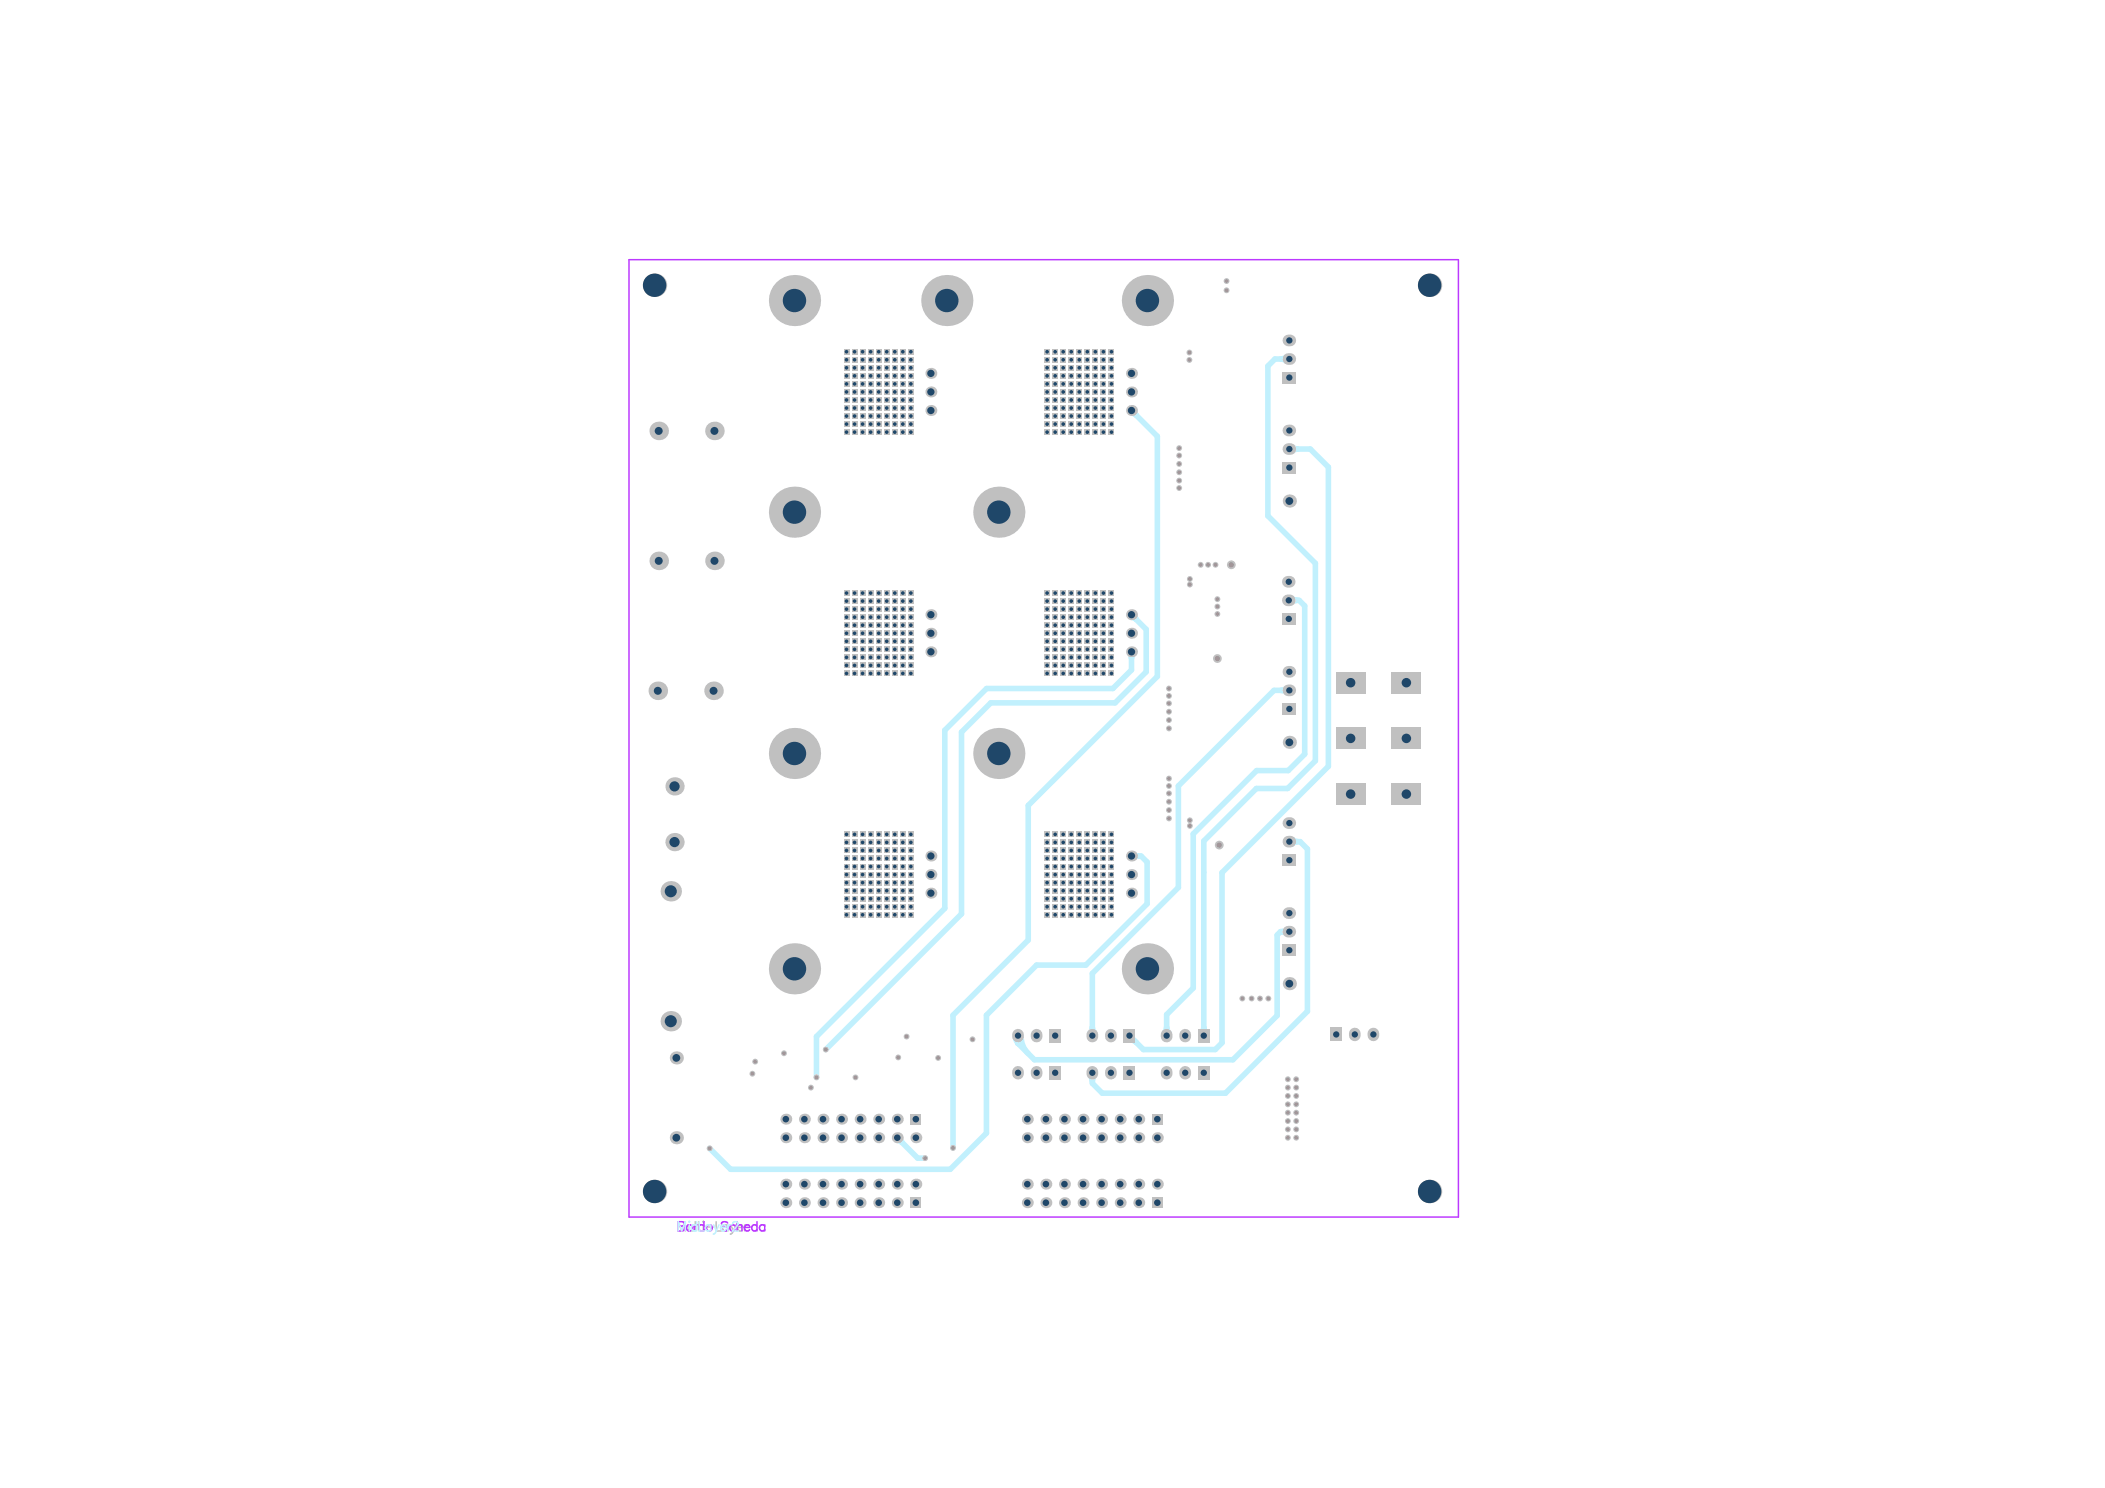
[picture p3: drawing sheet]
<svg xmlns="http://www.w3.org/2000/svg" width="297mm" height="210mm" viewBox="0 0 297 210" stroke-linecap="round" stroke-linejoin="round" font-family="sans-serif">
<g fill="none" stroke="#c0c0c0" stroke-width=".21">
<path d="M95.7 173.6v-1.3l.5 1.3 .5-1.3v1.3M97.1 172.8v.8h.4l.3-.2M97.8 172.8v.8M98.1 172.3v1.3M98.4 172.8h.4M98.6 172.3v1.1v.2h.3M99.2 172.3h.1zM99.3 172.8v.8M99.5 173.1h1.2M101.1 172.3v1.3h.7M102.7 173a.42 .42 0 0 0-.6-.1 .42 .42 0 0 0 0 .6 .42 .42 0 0 0 .6 0M102.7 172.8v.8"/>
<path d="M103.1 172.8l.4 .8M103.5 173.6a.5 .5 0 0 1-.5 .5M103.9 172.8l-.4 .8M104.1 173.1a.41 .41 0 0 0 .2 .5 .41 .41 0 0 0 .5-.1M104.1 173a.36 .36 0 0 1 .5-.2 .36 .36 0 0 1 .2 .3h-.7zM105.1 172.8v.8M105.6 172.8a.42 .42 0 0 0-.5 .3"/>
</g>
<g fill="none" stroke="#bc39ff" stroke-width=".21">
<path d="M88.8 36.6h117v135.1h-117zM95.7 172.3h.6l.2 .2v.3l-.2 .2a.34 .34 0 0 1 .3 .3 .34 .34 0 0 1-.3 .3h-.6zM95.7 173h.6M98 172.8v.8M98.5 172.8a.42 .42 0 0 0-.5 .3M99.3 173a.42 .42 0 0 0-.6-.1 .42 .42 0 0 0 0 .6 .42 .42 0 0 0 .6 0M99.3 172.3v1.3M102.7 172.5a.49 .49 0 0 0-.5-.2 .49 .49 0 0 0-.4 .3l.1 .2 .7 .3 .1 .4a.58 .58 0 0 1-.9 0M103.7 173a.42 .42 0 0 0-.6-.1 .42 .42 0 0 0 0 .6 .42 .42 0 0 0 .6 0M104 173l.3-.2h.3l.1 .8M104 172.3v1.3M105 173.1a.41 .41 0 0 0 .3 .5 .41 .41 0 0 0 .5-.1"/>
<path d="M105.1 173a.36 .36 0 0 1 .4-.2 .36 .36 0 0 1 .3 .3h-.8zM106.8 173a.42 .42 0 0 0-.6-.1 .42 .42 0 0 0 0 .6 .42 .42 0 0 0 .6 0M106.8 172.3v1.3M107.9 173a.42 .42 0 0 0-.6-.1 .42 .42 0 0 0 0 .6 .42 .42 0 0 0 .6 0M107.9 172.8v.8"/>
<circle cx="97.3" cy="173.2" r=".43"/>
<circle cx="100.1" cy="173.2" r=".43"/>
</g>
<g fill="none" stroke="#c1f0fd" stroke-width=".79">
<path d="M159.7 57.9l3.6 3.7v33.8l-18.2 18.2v19l-10.6 10.6v18.7M160 57.9l.3 .7-.6-.3M181.5 50.3l-.7 .3 .2 .1 .5 .2M181.9 50.6h-2l-1 1v21.2l6.7 6.7v27.8l-3.9 3.9h-4.4l-7.4 7.4v27.5M181.9 63.3h3l2.5 2.6v42.2l-15 15v24l-.9 1h-10.2l-1.9-2M182.4 63l.2 .2 .5 .1-.7 .3M159.4 92.2l.3 .7 .2-.7M159.7 91.9v2.6l-2.7 2.6h-17.8l-5.9 5.9v25.1l-18.1 18.1v5.8M159.7 86.7l2 2.1v6l-4.3 4.3h-17.6l-4.1 4.2v25.6l-19.2 19.2M160 86.7l.3 .7-.6-.3M181.5 97.1l-.7 .3h.2l.5 .3M181.9 84.7h1.4l.8 .8v20.9l-2.3 2.3h-4.5l-8.9 8.9v21.8l-3.8 3.7v3"/>
<path d="M181.9 97.4h-2.1l-13.5 13.5v14.3l-12.2 12.1v8.8M182.3 84.4l.5 .2 .2 .1-.7 .3M181.9 118.7h1.6l1 1.1v22.9l-11.6 11.5h-17.4l-1.4-1.4v-1.5M182.4 118.4l.7 .3-.5 .2-.2 .1M159.7 120.8h1.3l.9 .8v5.9l-8.7 8.6h-6.9l-7.1 7.1v16.6l-5.1 5.1h-31l-3-2.9M159.9 120.5l.7 .3-.7 .2M181.5 131.1l-.7 .3 .2 .1 .5 .2M181.9 131.4h-1.2l-.5 .5v11.4l-6.2 6.2h-28l-2.3-2.3M143.3 146.2a1.46 1.46 0 0 0 .4 1.1M143.4 146.5l.3 .7M143.7 146.1v1.1M143.9 146.5l-.2 .7"/>
<path d="M144.1 146.2a3.4 3.4 0 0 0 1 2.4M153.8 151.8l.2 .2 .1 .5 .3-.7M153.8 145.7l.2-.3 .1-.5 .2 .5 .1 .3M159.4 146.7l.5 .1 .4 .3M164.3 145.7l.2-.3 .1-.5 .2 .5 .1 .3M169.6 145.7l.3-.8v.3l.3 .5M126.6 160.5l2.9 2.9h1M127 160.5l.3 .6-.7-.2"/>
</g>
<g fill="none" stroke="#c1f0fd" stroke-width=".21">
<path d="M95.7 173.6v-1.3l.5 1.3 .5-1.3v1.3M97.2 172.3h.1zM97.3 172.8v.8M98.3 172.3v1.3M98.3 173a.42 .42 0 0 0-.6-.1 .42 .42 0 0 0 0 .6 .42 .42 0 0 0 .6 0M98.7 172.3v1.3h.7M100.3 173a.42 .42 0 0 0-.6-.1 .42 .42 0 0 0 0 .6 .42 .42 0 0 0 .6 0M100.3 172.8v.8M100.7 172.8l.4 .8M101.1 173.6a.5 .5 0 0 1-.5 .5M101.5 172.8l-.4 .8M101.7 173.1a.41 .41 0 0 0 .2 .5 .41 .41 0 0 0 .5-.1"/>
<path d="M101.7 173a.36 .36 0 0 1 .5-.2 .36 .36 0 0 1 .2 .3h-.7zM102.7 172.8v.8M103.2 172.8a.42 .42 0 0 0-.5 .3M103.4 172.6l.2-.3 .5 .2a.41 .41 0 0 1-.2 .5l-.6 .6h.9"/>
</g>
<circle cx="170.5" cy="79.7" r=".41" fill="#c0c0c0"/>
<circle cx="170.5" cy="79.7" r=".26" fill="#a6968d"/>
<circle cx="171.5" cy="79.7" r=".41" fill="#c0c0c0"/>
<circle cx="171.5" cy="79.7" r=".26" fill="#a6968d"/>
<circle cx="169.4" cy="79.7" r=".41" fill="#c0c0c0"/>
<circle cx="169.4" cy="79.7" r=".26" fill="#a6968d"/>
<circle cx="171.8" cy="85.6" r=".41" fill="#c0c0c0"/>
<circle cx="171.8" cy="85.6" r=".26" fill="#a6968d"/>
<circle cx="171.8" cy="86.6" r=".41" fill="#c0c0c0"/>
<circle cx="171.8" cy="86.6" r=".26" fill="#a6968d"/>
<circle cx="171.8" cy="84.5" r=".41" fill="#c0c0c0"/>
<circle cx="171.8" cy="84.5" r=".26" fill="#a6968d"/>
<circle cx="172" cy="119.2" r=".62" fill="#c0c0c0"/>
<circle cx="172" cy="119.2" r=".36" fill="#a6968d"/>
<circle cx="171.8" cy="92.9" r=".62" fill="#c0c0c0"/>
<circle cx="171.8" cy="92.9" r=".36" fill="#a6968d"/>
<circle cx="173.8" cy="79.7" r=".62" fill="#c0c0c0"/>
<circle cx="173.8" cy="79.7" r=".36" fill="#a6968d"/>
<circle cx="167.8" cy="49.7" r=".41" fill="#c0c0c0"/>
<circle cx="167.8" cy="49.7" r=".26" fill="#a6968d"/>
<circle cx="167.8" cy="50.8" r=".41" fill="#c0c0c0"/>
<circle cx="167.8" cy="50.8" r=".26" fill="#a6968d"/>
<circle cx="173.1" cy="41" r=".41" fill="#c0c0c0"/>
<circle cx="173.1" cy="41" r=".26" fill="#a6968d"/>
<circle cx="173.1" cy="39.6" r=".41" fill="#c0c0c0"/>
<circle cx="173.1" cy="39.6" r=".26" fill="#a6968d"/>
<circle cx="166.4" cy="68.8" r=".41" fill="#c0c0c0"/>
<circle cx="166.4" cy="68.8" r=".26" fill="#a6968d"/>
<circle cx="165" cy="109.8" r=".41" fill="#c0c0c0"/>
<circle cx="165" cy="109.8" r=".26" fill="#a6968d"/>
<circle cx="165" cy="97.1" r=".41" fill="#c0c0c0"/>
<circle cx="165" cy="97.1" r=".26" fill="#a6968d"/>
<circle cx="165" cy="102.8" r=".41" fill="#c0c0c0"/>
<circle cx="165" cy="102.8" r=".26" fill="#a6968d"/>
<circle cx="182.9" cy="160.5" r=".41" fill="#c0c0c0"/>
<circle cx="182.9" cy="160.5" r=".26" fill="#a6968d"/>
<circle cx="182.9" cy="159.3" r=".41" fill="#c0c0c0"/>
<circle cx="182.9" cy="159.3" r=".26" fill="#a6968d"/>
<circle cx="182.9" cy="158.1" r=".41" fill="#c0c0c0"/>
<circle cx="182.9" cy="158.1" r=".26" fill="#a6968d"/>
<circle cx="182.9" cy="157" r=".41" fill="#c0c0c0"/>
<circle cx="182.9" cy="157" r=".26" fill="#a6968d"/>
<circle cx="182.9" cy="155.8" r=".41" fill="#c0c0c0"/>
<circle cx="182.9" cy="155.8" r=".26" fill="#a6968d"/>
<circle cx="182.9" cy="154.6" r=".41" fill="#c0c0c0"/>
<circle cx="182.9" cy="154.6" r=".26" fill="#a6968d"/>
<circle cx="182.9" cy="153.4" r=".41" fill="#c0c0c0"/>
<circle cx="182.9" cy="153.4" r=".26" fill="#a6968d"/>
<circle cx="182.9" cy="152.2" r=".41" fill="#c0c0c0"/>
<circle cx="182.9" cy="152.2" r=".26" fill="#a6968d"/>
<circle cx="181.7" cy="160.5" r=".41" fill="#c0c0c0"/>
<circle cx="181.7" cy="160.5" r=".26" fill="#a6968d"/>
<circle cx="181.7" cy="159.3" r=".41" fill="#c0c0c0"/>
<circle cx="181.7" cy="159.3" r=".26" fill="#a6968d"/>
<circle cx="181.7" cy="158.1" r=".41" fill="#c0c0c0"/>
<circle cx="181.7" cy="158.1" r=".26" fill="#a6968d"/>
<circle cx="181.7" cy="157" r=".41" fill="#c0c0c0"/>
<circle cx="181.7" cy="157" r=".26" fill="#a6968d"/>
<circle cx="181.7" cy="155.8" r=".41" fill="#c0c0c0"/>
<circle cx="181.7" cy="155.8" r=".26" fill="#a6968d"/>
<circle cx="181.7" cy="154.6" r=".41" fill="#c0c0c0"/>
<circle cx="181.7" cy="154.6" r=".26" fill="#a6968d"/>
<circle cx="181.7" cy="153.4" r=".41" fill="#c0c0c0"/>
<circle cx="181.7" cy="153.4" r=".26" fill="#a6968d"/>
<circle cx="181.7" cy="152.2" r=".41" fill="#c0c0c0"/>
<circle cx="181.7" cy="152.2" r=".26" fill="#a6968d"/>
<circle cx="120.7" cy="152" r=".41" fill="#c0c0c0"/>
<circle cx="120.7" cy="152" r=".26" fill="#a6968d"/>
<circle cx="114.4" cy="153.4" r=".41" fill="#c0c0c0"/>
<circle cx="114.4" cy="153.4" r=".26" fill="#a6968d"/>
<circle cx="126.7" cy="149.2" r=".41" fill="#c0c0c0"/>
<circle cx="126.7" cy="149.2" r=".26" fill="#a6968d"/>
<circle cx="137.2" cy="146.6" r=".41" fill="#c0c0c0"/>
<circle cx="137.2" cy="146.6" r=".26" fill="#a6968d"/>
<circle cx="127.9" cy="146.2" r=".41" fill="#c0c0c0"/>
<circle cx="127.9" cy="146.2" r=".26" fill="#a6968d"/>
<circle cx="132.4" cy="149.2" r=".41" fill="#c0c0c0"/>
<circle cx="132.4" cy="149.2" r=".26" fill="#a6968d"/>
<circle cx="106.2" cy="151.5" r=".41" fill="#c0c0c0"/>
<circle cx="106.2" cy="151.5" r=".26" fill="#a6968d"/>
<circle cx="106.6" cy="149.8" r=".41" fill="#c0c0c0"/>
<circle cx="106.6" cy="149.8" r=".26" fill="#a6968d"/>
<circle cx="110.6" cy="148.6" r=".41" fill="#c0c0c0"/>
<circle cx="110.6" cy="148.6" r=".26" fill="#a6968d"/>
<circle cx="130.5" cy="163.4" r=".41" fill="#c0c0c0"/>
<circle cx="130.5" cy="163.4" r=".26" fill="#a6968d"/>
<circle cx="115.2" cy="152" r=".41" fill="#c0c0c0"/>
<circle cx="115.2" cy="152" r=".26" fill="#a6968d"/>
<circle cx="116.5" cy="148.1" r=".41" fill="#c0c0c0"/>
<circle cx="116.5" cy="148.1" r=".26" fill="#a6968d"/>
<circle cx="134.5" cy="161.9" r=".41" fill="#c0c0c0"/>
<circle cx="134.5" cy="161.9" r=".26" fill="#a6968d"/>
<circle cx="100.1" cy="162" r=".41" fill="#c0c0c0"/>
<circle cx="100.1" cy="162" r=".26" fill="#a6968d"/>
<circle cx="166.4" cy="67.8" r=".41" fill="#c0c0c0"/>
<circle cx="166.4" cy="67.8" r=".26" fill="#a6968d"/>
<circle cx="166.4" cy="65.4" r=".41" fill="#c0c0c0"/>
<circle cx="166.4" cy="65.4" r=".26" fill="#a6968d"/>
<circle cx="166.4" cy="63.2" r=".41" fill="#c0c0c0"/>
<circle cx="166.4" cy="63.2" r=".26" fill="#a6968d"/>
<circle cx="167.9" cy="115.7" r=".41" fill="#c0c0c0"/>
<circle cx="167.9" cy="115.7" r=".26" fill="#a6968d"/>
<circle cx="167.9" cy="116.5" r=".41" fill="#c0c0c0"/>
<circle cx="167.9" cy="116.5" r=".26" fill="#a6968d"/>
<circle cx="167.9" cy="82.5" r=".41" fill="#c0c0c0"/>
<circle cx="167.9" cy="82.5" r=".26" fill="#a6968d"/>
<circle cx="167.9" cy="81.7" r=".41" fill="#c0c0c0"/>
<circle cx="167.9" cy="81.7" r=".26" fill="#a6968d"/>
<circle cx="166.4" cy="64.3" r=".41" fill="#c0c0c0"/>
<circle cx="166.4" cy="64.3" r=".26" fill="#a6968d"/>
<circle cx="166.4" cy="66.6" r=".41" fill="#c0c0c0"/>
<circle cx="166.4" cy="66.6" r=".26" fill="#a6968d"/>
<circle cx="165" cy="101.6" r=".41" fill="#c0c0c0"/>
<circle cx="165" cy="101.6" r=".26" fill="#a6968d"/>
<circle cx="165" cy="99.2" r=".41" fill="#c0c0c0"/>
<circle cx="165" cy="99.2" r=".26" fill="#a6968d"/>
<circle cx="165" cy="98.2" r=".41" fill="#c0c0c0"/>
<circle cx="165" cy="98.2" r=".26" fill="#a6968d"/>
<circle cx="165" cy="100.4" r=".41" fill="#c0c0c0"/>
<circle cx="165" cy="100.4" r=".26" fill="#a6968d"/>
<circle cx="165" cy="114.3" r=".41" fill="#c0c0c0"/>
<circle cx="165" cy="114.3" r=".26" fill="#a6968d"/>
<circle cx="165" cy="111.9" r=".41" fill="#c0c0c0"/>
<circle cx="165" cy="111.9" r=".26" fill="#a6968d"/>
<circle cx="165" cy="110.9" r=".41" fill="#c0c0c0"/>
<circle cx="165" cy="110.9" r=".26" fill="#a6968d"/>
<circle cx="165" cy="113.1" r=".41" fill="#c0c0c0"/>
<circle cx="165" cy="113.1" r=".26" fill="#a6968d"/>
<circle cx="165" cy="115.5" r=".41" fill="#c0c0c0"/>
<circle cx="165" cy="115.5" r=".26" fill="#a6968d"/>
<circle cx="176.6" cy="140.9" r=".41" fill="#c0c0c0"/>
<circle cx="176.6" cy="140.9" r=".26" fill="#a6968d"/>
<circle cx="179" cy="140.9" r=".41" fill="#c0c0c0"/>
<circle cx="179" cy="140.9" r=".26" fill="#a6968d"/>
<circle cx="175.3" cy="140.9" r=".41" fill="#c0c0c0"/>
<circle cx="175.3" cy="140.9" r=".26" fill="#a6968d"/>
<circle cx="177.8" cy="140.9" r=".41" fill="#c0c0c0"/>
<circle cx="177.8" cy="140.9" r=".26" fill="#a6968d"/>
<path d="M119 128.6h.9v.9h-.9z" fill-rule="evenodd" fill="#c0c0c0"/>
<circle cx="119.5" cy="129" r=".26" fill="#1f4769"/>
<path d="M119 127.5h.9v.8h-.9z" fill-rule="evenodd" fill="#c0c0c0"/>
<circle cx="119.5" cy="127.9" r=".26" fill="#1f4769"/>
<path d="M119 125.2h.9v.9h-.9z" fill-rule="evenodd" fill="#c0c0c0"/>
<circle cx="119.5" cy="125.6" r=".26" fill="#1f4769"/>
<path d="M119 123h.9v.8h-.9z" fill-rule="evenodd" fill="#c0c0c0"/>
<circle cx="119.5" cy="123.4" r=".26" fill="#1f4769"/>
<path d="M119 120.7h.9v.8h-.9z" fill-rule="evenodd" fill="#c0c0c0"/>
<circle cx="119.5" cy="121.1" r=".26" fill="#1f4769"/>
<path d="M119 118.4h.9v.8h-.9z" fill-rule="evenodd" fill="#c0c0c0"/>
<circle cx="119.5" cy="118.8" r=".26" fill="#1f4769"/>
<path d="M119 93.5h.9v.8h-.9z" fill-rule="evenodd" fill="#c0c0c0"/>
<circle cx="119.5" cy="93.9" r=".26" fill="#1f4769"/>
<path d="M119 91.2h.9v.8h-.9z" fill-rule="evenodd" fill="#c0c0c0"/>
<circle cx="119.5" cy="91.6" r=".26" fill="#1f4769"/>
<path d="M119 88.9h.9v.8h-.9z" fill-rule="evenodd" fill="#c0c0c0"/>
<circle cx="119.5" cy="89.3" r=".26" fill="#1f4769"/>
<path d="M119 87.8h.9v.8h-.9z" fill-rule="evenodd" fill="#c0c0c0"/>
<circle cx="119.5" cy="88.2" r=".26" fill="#1f4769"/>
<path d="M119 85.5h.9v.8h-.9z" fill-rule="evenodd" fill="#c0c0c0"/>
<circle cx="119.5" cy="85.9" r=".26" fill="#1f4769"/>
<path d="M119 83.2h.9v.9h-.9z" fill-rule="evenodd" fill="#c0c0c0"/>
<circle cx="119.5" cy="83.7" r=".26" fill="#1f4769"/>
<path d="M119 60.5h.9v.9h-.9z" fill-rule="evenodd" fill="#c0c0c0"/>
<circle cx="119.5" cy="61" r=".26" fill="#1f4769"/>
<path d="M119 58.3h.9v.8h-.9z" fill-rule="evenodd" fill="#c0c0c0"/>
<circle cx="119.5" cy="58.7" r=".26" fill="#1f4769"/>
<path d="M119 56h.9v.8h-.9z" fill-rule="evenodd" fill="#c0c0c0"/>
<circle cx="119.5" cy="56.4" r=".26" fill="#1f4769"/>
<path d="M119 53.7h.9v.9h-.9z" fill-rule="evenodd" fill="#c0c0c0"/>
<circle cx="119.5" cy="54.2" r=".26" fill="#1f4769"/>
<path d="M119 51.5h.9v.8h-.9z" fill-rule="evenodd" fill="#c0c0c0"/>
<circle cx="119.5" cy="51.9" r=".26" fill="#1f4769"/>
<path d="M119 49.2h.9v.8h-.9z" fill-rule="evenodd" fill="#c0c0c0"/>
<circle cx="119.5" cy="49.6" r=".26" fill="#1f4769"/>
<path d="M121.3 128.6h.8v.9h-.8z" fill-rule="evenodd" fill="#c0c0c0"/>
<circle cx="121.7" cy="129" r=".26" fill="#1f4769"/>
<path d="M121.3 127.5h.8v.8h-.8z" fill-rule="evenodd" fill="#c0c0c0"/>
<circle cx="121.7" cy="127.9" r=".26" fill="#1f4769"/>
<path d="M121.3 125.2h.8v.9h-.8z" fill-rule="evenodd" fill="#c0c0c0"/>
<circle cx="121.7" cy="125.6" r=".26" fill="#1f4769"/>
<path d="M121.3 123h.8v.8h-.8z" fill-rule="evenodd" fill="#c0c0c0"/>
<circle cx="121.7" cy="123.4" r=".26" fill="#1f4769"/>
<path d="M121.3 120.7h.8v.8h-.8z" fill-rule="evenodd" fill="#c0c0c0"/>
<circle cx="121.7" cy="121.1" r=".26" fill="#1f4769"/>
<path d="M121.3 118.4h.8v.8h-.8z" fill-rule="evenodd" fill="#c0c0c0"/>
<circle cx="121.7" cy="118.8" r=".26" fill="#1f4769"/>
<path d="M121.3 93.5h.8v.8h-.8z" fill-rule="evenodd" fill="#c0c0c0"/>
<circle cx="121.7" cy="93.9" r=".26" fill="#1f4769"/>
<path d="M121.3 91.2h.8v.8h-.8z" fill-rule="evenodd" fill="#c0c0c0"/>
<circle cx="121.7" cy="91.6" r=".26" fill="#1f4769"/>
<path d="M121.3 88.9h.8v.8h-.8z" fill-rule="evenodd" fill="#c0c0c0"/>
<circle cx="121.7" cy="89.3" r=".26" fill="#1f4769"/>
<path d="M121.3 87.8h.8v.8h-.8z" fill-rule="evenodd" fill="#c0c0c0"/>
<circle cx="121.7" cy="88.2" r=".26" fill="#1f4769"/>
<path d="M121.3 85.5h.8v.8h-.8z" fill-rule="evenodd" fill="#c0c0c0"/>
<circle cx="121.7" cy="85.9" r=".26" fill="#1f4769"/>
<path d="M121.3 83.2h.8v.9h-.8z" fill-rule="evenodd" fill="#c0c0c0"/>
<circle cx="121.7" cy="83.7" r=".26" fill="#1f4769"/>
<path d="M121.3 60.5h.8v.9h-.8z" fill-rule="evenodd" fill="#c0c0c0"/>
<circle cx="121.7" cy="61" r=".26" fill="#1f4769"/>
<path d="M121.3 58.3h.8v.8h-.8z" fill-rule="evenodd" fill="#c0c0c0"/>
<circle cx="121.7" cy="58.7" r=".26" fill="#1f4769"/>
<path d="M121.3 56h.8v.8h-.8z" fill-rule="evenodd" fill="#c0c0c0"/>
<circle cx="121.7" cy="56.4" r=".26" fill="#1f4769"/>
<path d="M121.3 53.7h.8v.9h-.8z" fill-rule="evenodd" fill="#c0c0c0"/>
<circle cx="121.7" cy="54.2" r=".26" fill="#1f4769"/>
<path d="M121.3 51.5h.8v.8h-.8z" fill-rule="evenodd" fill="#c0c0c0"/>
<circle cx="121.7" cy="51.9" r=".26" fill="#1f4769"/>
<path d="M121.3 49.2h.8v.8h-.8z" fill-rule="evenodd" fill="#c0c0c0"/>
<circle cx="121.7" cy="49.6" r=".26" fill="#1f4769"/>
<path d="M123.6 128.6h.8v.9h-.8z" fill-rule="evenodd" fill="#c0c0c0"/>
<circle cx="124" cy="129" r=".26" fill="#1f4769"/>
<path d="M123.6 127.5h.8v.8h-.8z" fill-rule="evenodd" fill="#c0c0c0"/>
<circle cx="124" cy="127.9" r=".26" fill="#1f4769"/>
<path d="M123.6 125.2h.8v.9h-.8z" fill-rule="evenodd" fill="#c0c0c0"/>
<circle cx="124" cy="125.6" r=".26" fill="#1f4769"/>
<path d="M123.6 123h.8v.8h-.8z" fill-rule="evenodd" fill="#c0c0c0"/>
<circle cx="124" cy="123.4" r=".26" fill="#1f4769"/>
<path d="M123.6 120.7h.8v.8h-.8z" fill-rule="evenodd" fill="#c0c0c0"/>
<circle cx="124" cy="121.1" r=".26" fill="#1f4769"/>
<path d="M123.6 118.4h.8v.8h-.8z" fill-rule="evenodd" fill="#c0c0c0"/>
<circle cx="124" cy="118.8" r=".26" fill="#1f4769"/>
<path d="M123.6 93.5h.8v.8h-.8z" fill-rule="evenodd" fill="#c0c0c0"/>
<circle cx="124" cy="93.9" r=".26" fill="#1f4769"/>
<path d="M123.6 91.2h.8v.8h-.8z" fill-rule="evenodd" fill="#c0c0c0"/>
<circle cx="124" cy="91.6" r=".26" fill="#1f4769"/>
<path d="M123.6 88.9h.8v.8h-.8z" fill-rule="evenodd" fill="#c0c0c0"/>
<circle cx="124" cy="89.3" r=".26" fill="#1f4769"/>
<path d="M123.6 87.8h.8v.8h-.8z" fill-rule="evenodd" fill="#c0c0c0"/>
<circle cx="124" cy="88.2" r=".26" fill="#1f4769"/>
<path d="M123.6 85.5h.8v.8h-.8z" fill-rule="evenodd" fill="#c0c0c0"/>
<circle cx="124" cy="85.9" r=".26" fill="#1f4769"/>
<path d="M123.6 83.2h.8v.9h-.8z" fill-rule="evenodd" fill="#c0c0c0"/>
<circle cx="124" cy="83.7" r=".26" fill="#1f4769"/>
<path d="M123.6 60.5h.8v.9h-.8z" fill-rule="evenodd" fill="#c0c0c0"/>
<circle cx="124" cy="61" r=".26" fill="#1f4769"/>
<path d="M123.6 58.3h.8v.8h-.8z" fill-rule="evenodd" fill="#c0c0c0"/>
<circle cx="124" cy="58.7" r=".26" fill="#1f4769"/>
<path d="M123.6 56h.8v.8h-.8z" fill-rule="evenodd" fill="#c0c0c0"/>
<circle cx="124" cy="56.4" r=".26" fill="#1f4769"/>
<path d="M123.6 53.7h.8v.9h-.8z" fill-rule="evenodd" fill="#c0c0c0"/>
<circle cx="124" cy="54.2" r=".26" fill="#1f4769"/>
<path d="M123.6 51.5h.8v.8h-.8z" fill-rule="evenodd" fill="#c0c0c0"/>
<circle cx="124" cy="51.9" r=".26" fill="#1f4769"/>
<path d="M123.6 49.2h.8v.8h-.8z" fill-rule="evenodd" fill="#c0c0c0"/>
<circle cx="124" cy="49.6" r=".26" fill="#1f4769"/>
<path d="M125.8 128.6h.9v.9h-.9z" fill-rule="evenodd" fill="#c0c0c0"/>
<circle cx="126.3" cy="129" r=".26" fill="#1f4769"/>
<path d="M125.8 127.5h.9v.8h-.9z" fill-rule="evenodd" fill="#c0c0c0"/>
<circle cx="126.3" cy="127.9" r=".26" fill="#1f4769"/>
<path d="M125.8 125.2h.9v.9h-.9z" fill-rule="evenodd" fill="#c0c0c0"/>
<circle cx="126.3" cy="125.6" r=".26" fill="#1f4769"/>
<path d="M125.8 123h.9v.8h-.9z" fill-rule="evenodd" fill="#c0c0c0"/>
<circle cx="126.3" cy="123.4" r=".26" fill="#1f4769"/>
<path d="M125.8 120.7h.9v.8h-.9z" fill-rule="evenodd" fill="#c0c0c0"/>
<circle cx="126.3" cy="121.1" r=".26" fill="#1f4769"/>
<path d="M125.8 118.4h.9v.8h-.9z" fill-rule="evenodd" fill="#c0c0c0"/>
<circle cx="126.3" cy="118.8" r=".26" fill="#1f4769"/>
<path d="M125.8 93.5h.9v.8h-.9z" fill-rule="evenodd" fill="#c0c0c0"/>
<circle cx="126.3" cy="93.9" r=".26" fill="#1f4769"/>
<path d="M125.8 91.2h.9v.8h-.9z" fill-rule="evenodd" fill="#c0c0c0"/>
<circle cx="126.3" cy="91.6" r=".26" fill="#1f4769"/>
<path d="M125.8 88.9h.9v.8h-.9z" fill-rule="evenodd" fill="#c0c0c0"/>
<circle cx="126.3" cy="89.3" r=".26" fill="#1f4769"/>
<path d="M125.8 87.8h.9v.8h-.9z" fill-rule="evenodd" fill="#c0c0c0"/>
<circle cx="126.3" cy="88.2" r=".26" fill="#1f4769"/>
<path d="M125.8 85.5h.9v.8h-.9z" fill-rule="evenodd" fill="#c0c0c0"/>
<circle cx="126.3" cy="85.9" r=".26" fill="#1f4769"/>
<path d="M125.8 83.2h.9v.9h-.9z" fill-rule="evenodd" fill="#c0c0c0"/>
<circle cx="126.3" cy="83.7" r=".26" fill="#1f4769"/>
<path d="M125.8 60.5h.9v.9h-.9z" fill-rule="evenodd" fill="#c0c0c0"/>
<circle cx="126.3" cy="61" r=".26" fill="#1f4769"/>
<path d="M125.8 58.3h.9v.8h-.9z" fill-rule="evenodd" fill="#c0c0c0"/>
<circle cx="126.3" cy="58.7" r=".26" fill="#1f4769"/>
<path d="M125.8 56h.9v.8h-.9z" fill-rule="evenodd" fill="#c0c0c0"/>
<circle cx="126.3" cy="56.4" r=".26" fill="#1f4769"/>
<path d="M125.8 53.7h.9v.9h-.9z" fill-rule="evenodd" fill="#c0c0c0"/>
<circle cx="126.3" cy="54.2" r=".26" fill="#1f4769"/>
<path d="M125.8 51.5h.9v.8h-.9z" fill-rule="evenodd" fill="#c0c0c0"/>
<circle cx="126.3" cy="51.9" r=".26" fill="#1f4769"/>
<path d="M125.8 49.2h.9v.8h-.9z" fill-rule="evenodd" fill="#c0c0c0"/>
<circle cx="126.3" cy="49.6" r=".26" fill="#1f4769"/>
<path d="M128.1 128.6h.8v.9h-.8z" fill-rule="evenodd" fill="#c0c0c0"/>
<circle cx="128.5" cy="129" r=".26" fill="#1f4769"/>
<path d="M128.1 127.5h.8v.8h-.8z" fill-rule="evenodd" fill="#c0c0c0"/>
<circle cx="128.5" cy="127.9" r=".26" fill="#1f4769"/>
<path d="M128.1 125.2h.8v.9h-.8z" fill-rule="evenodd" fill="#c0c0c0"/>
<circle cx="128.5" cy="125.6" r=".26" fill="#1f4769"/>
<path d="M128.1 123h.8v.8h-.8z" fill-rule="evenodd" fill="#c0c0c0"/>
<circle cx="128.5" cy="123.4" r=".26" fill="#1f4769"/>
<path d="M128.1 120.7h.8v.8h-.8z" fill-rule="evenodd" fill="#c0c0c0"/>
<circle cx="128.5" cy="121.1" r=".26" fill="#1f4769"/>
<path d="M128.1 118.4h.8v.8h-.8z" fill-rule="evenodd" fill="#c0c0c0"/>
<circle cx="128.5" cy="118.8" r=".26" fill="#1f4769"/>
<path d="M128.1 93.5h.8v.8h-.8z" fill-rule="evenodd" fill="#c0c0c0"/>
<circle cx="128.5" cy="93.9" r=".26" fill="#1f4769"/>
<path d="M128.1 91.2h.8v.8h-.8z" fill-rule="evenodd" fill="#c0c0c0"/>
<circle cx="128.5" cy="91.6" r=".26" fill="#1f4769"/>
<path d="M128.1 88.9h.8v.8h-.8z" fill-rule="evenodd" fill="#c0c0c0"/>
<circle cx="128.5" cy="89.3" r=".26" fill="#1f4769"/>
<path d="M128.1 87.8h.8v.8h-.8z" fill-rule="evenodd" fill="#c0c0c0"/>
<circle cx="128.5" cy="88.2" r=".26" fill="#1f4769"/>
<path d="M128.1 85.5h.8v.8h-.8z" fill-rule="evenodd" fill="#c0c0c0"/>
<circle cx="128.5" cy="85.9" r=".26" fill="#1f4769"/>
<path d="M128.1 83.2h.8v.9h-.8z" fill-rule="evenodd" fill="#c0c0c0"/>
<circle cx="128.5" cy="83.7" r=".26" fill="#1f4769"/>
<path d="M128.1 60.5h.8v.9h-.8z" fill-rule="evenodd" fill="#c0c0c0"/>
<circle cx="128.5" cy="61" r=".26" fill="#1f4769"/>
<path d="M128.1 58.3h.8v.8h-.8z" fill-rule="evenodd" fill="#c0c0c0"/>
<circle cx="128.5" cy="58.7" r=".26" fill="#1f4769"/>
<path d="M128.1 56h.8v.8h-.8z" fill-rule="evenodd" fill="#c0c0c0"/>
<circle cx="128.5" cy="56.4" r=".26" fill="#1f4769"/>
<path d="M128.1 53.7h.8v.9h-.8z" fill-rule="evenodd" fill="#c0c0c0"/>
<circle cx="128.5" cy="54.2" r=".26" fill="#1f4769"/>
<path d="M128.1 51.5h.8v.8h-.8z" fill-rule="evenodd" fill="#c0c0c0"/>
<circle cx="128.5" cy="51.9" r=".26" fill="#1f4769"/>
<path d="M128.1 49.2h.8v.8h-.8z" fill-rule="evenodd" fill="#c0c0c0"/>
<circle cx="128.5" cy="49.6" r=".26" fill="#1f4769"/>
<path d="M147.3 128.6h.9v.9h-.9z" fill-rule="evenodd" fill="#c0c0c0"/>
<circle cx="147.8" cy="129" r=".26" fill="#1f4769"/>
<path d="M147.3 127.5h.9v.8h-.9z" fill-rule="evenodd" fill="#c0c0c0"/>
<circle cx="147.8" cy="127.9" r=".26" fill="#1f4769"/>
<path d="M147.3 125.2h.9v.9h-.9z" fill-rule="evenodd" fill="#c0c0c0"/>
<circle cx="147.8" cy="125.6" r=".26" fill="#1f4769"/>
<path d="M147.3 123h.9v.8h-.9z" fill-rule="evenodd" fill="#c0c0c0"/>
<circle cx="147.8" cy="123.4" r=".26" fill="#1f4769"/>
<path d="M147.3 120.7h.9v.8h-.9z" fill-rule="evenodd" fill="#c0c0c0"/>
<circle cx="147.8" cy="121.1" r=".26" fill="#1f4769"/>
<path d="M147.3 118.4h.9v.8h-.9z" fill-rule="evenodd" fill="#c0c0c0"/>
<circle cx="147.8" cy="118.8" r=".26" fill="#1f4769"/>
<path d="M147.3 93.5h.9v.8h-.9z" fill-rule="evenodd" fill="#c0c0c0"/>
<circle cx="147.8" cy="93.9" r=".26" fill="#1f4769"/>
<path d="M147.3 91.2h.9v.8h-.9z" fill-rule="evenodd" fill="#c0c0c0"/>
<circle cx="147.8" cy="91.6" r=".26" fill="#1f4769"/>
<path d="M147.3 88.9h.9v.8h-.9z" fill-rule="evenodd" fill="#c0c0c0"/>
<circle cx="147.8" cy="89.3" r=".26" fill="#1f4769"/>
<path d="M147.3 87.8h.9v.8h-.9z" fill-rule="evenodd" fill="#c0c0c0"/>
<circle cx="147.8" cy="88.2" r=".26" fill="#1f4769"/>
<path d="M147.3 85.5h.9v.8h-.9z" fill-rule="evenodd" fill="#c0c0c0"/>
<circle cx="147.8" cy="85.9" r=".26" fill="#1f4769"/>
<path d="M147.3 83.2h.9v.9h-.9z" fill-rule="evenodd" fill="#c0c0c0"/>
<circle cx="147.8" cy="83.7" r=".26" fill="#1f4769"/>
<path d="M147.3 60.5h.9v.9h-.9z" fill-rule="evenodd" fill="#c0c0c0"/>
<circle cx="147.8" cy="61" r=".26" fill="#1f4769"/>
<path d="M147.3 58.3h.9v.8h-.9z" fill-rule="evenodd" fill="#c0c0c0"/>
<circle cx="147.8" cy="58.7" r=".26" fill="#1f4769"/>
<path d="M147.3 56h.9v.8h-.9z" fill-rule="evenodd" fill="#c0c0c0"/>
<circle cx="147.8" cy="56.4" r=".26" fill="#1f4769"/>
<path d="M147.3 53.7h.9v.9h-.9z" fill-rule="evenodd" fill="#c0c0c0"/>
<circle cx="147.8" cy="54.2" r=".26" fill="#1f4769"/>
<path d="M147.3 51.5h.9v.8h-.9z" fill-rule="evenodd" fill="#c0c0c0"/>
<circle cx="147.8" cy="51.9" r=".26" fill="#1f4769"/>
<path d="M147.3 49.2h.9v.8h-.9z" fill-rule="evenodd" fill="#c0c0c0"/>
<circle cx="147.8" cy="49.6" r=".26" fill="#1f4769"/>
<path d="M148.5 128.6h.8v.9h-.8z" fill-rule="evenodd" fill="#c0c0c0"/>
<circle cx="148.9" cy="129" r=".26" fill="#1f4769"/>
<path d="M148.5 127.5h.8v.8h-.8z" fill-rule="evenodd" fill="#c0c0c0"/>
<circle cx="148.9" cy="127.9" r=".26" fill="#1f4769"/>
<path d="M148.5 125.2h.8v.9h-.8z" fill-rule="evenodd" fill="#c0c0c0"/>
<circle cx="148.9" cy="125.6" r=".26" fill="#1f4769"/>
<path d="M148.5 123h.8v.8h-.8z" fill-rule="evenodd" fill="#c0c0c0"/>
<circle cx="148.9" cy="123.4" r=".26" fill="#1f4769"/>
<path d="M148.5 120.7h.8v.8h-.8z" fill-rule="evenodd" fill="#c0c0c0"/>
<circle cx="148.9" cy="121.1" r=".26" fill="#1f4769"/>
<path d="M148.5 118.4h.8v.8h-.8z" fill-rule="evenodd" fill="#c0c0c0"/>
<circle cx="148.9" cy="118.8" r=".26" fill="#1f4769"/>
<path d="M148.5 93.5h.8v.8h-.8z" fill-rule="evenodd" fill="#c0c0c0"/>
<circle cx="148.9" cy="93.9" r=".26" fill="#1f4769"/>
<path d="M148.5 91.2h.8v.8h-.8z" fill-rule="evenodd" fill="#c0c0c0"/>
<circle cx="148.9" cy="91.6" r=".26" fill="#1f4769"/>
<path d="M148.5 88.9h.8v.8h-.8z" fill-rule="evenodd" fill="#c0c0c0"/>
<circle cx="148.9" cy="89.3" r=".26" fill="#1f4769"/>
<path d="M148.5 87.8h.8v.8h-.8z" fill-rule="evenodd" fill="#c0c0c0"/>
<circle cx="148.9" cy="88.2" r=".26" fill="#1f4769"/>
<path d="M148.5 85.5h.8v.8h-.8z" fill-rule="evenodd" fill="#c0c0c0"/>
<circle cx="148.9" cy="85.9" r=".26" fill="#1f4769"/>
<path d="M148.5 83.2h.8v.9h-.8z" fill-rule="evenodd" fill="#c0c0c0"/>
<circle cx="148.9" cy="83.7" r=".26" fill="#1f4769"/>
<path d="M148.5 60.5h.8v.9h-.8z" fill-rule="evenodd" fill="#c0c0c0"/>
<circle cx="148.9" cy="61" r=".26" fill="#1f4769"/>
<path d="M148.5 58.3h.8v.8h-.8z" fill-rule="evenodd" fill="#c0c0c0"/>
<circle cx="148.9" cy="58.7" r=".26" fill="#1f4769"/>
<path d="M148.5 56h.8v.8h-.8z" fill-rule="evenodd" fill="#c0c0c0"/>
<circle cx="148.9" cy="56.4" r=".26" fill="#1f4769"/>
<path d="M148.5 53.7h.8v.9h-.8z" fill-rule="evenodd" fill="#c0c0c0"/>
<circle cx="148.9" cy="54.2" r=".26" fill="#1f4769"/>
<path d="M148.5 51.5h.8v.8h-.8z" fill-rule="evenodd" fill="#c0c0c0"/>
<circle cx="148.9" cy="51.9" r=".26" fill="#1f4769"/>
<path d="M148.5 49.2h.8v.8h-.8z" fill-rule="evenodd" fill="#c0c0c0"/>
<circle cx="148.9" cy="49.6" r=".26" fill="#1f4769"/>
<path d="M150.8 128.6h.8v.9h-.8z" fill-rule="evenodd" fill="#c0c0c0"/>
<circle cx="151.2" cy="129" r=".26" fill="#1f4769"/>
<path d="M150.8 127.5h.8v.8h-.8z" fill-rule="evenodd" fill="#c0c0c0"/>
<circle cx="151.2" cy="127.9" r=".26" fill="#1f4769"/>
<path d="M150.8 125.2h.8v.9h-.8z" fill-rule="evenodd" fill="#c0c0c0"/>
<circle cx="151.2" cy="125.6" r=".26" fill="#1f4769"/>
<path d="M150.8 123h.8v.8h-.8z" fill-rule="evenodd" fill="#c0c0c0"/>
<circle cx="151.2" cy="123.4" r=".26" fill="#1f4769"/>
<path d="M150.8 120.7h.8v.8h-.8z" fill-rule="evenodd" fill="#c0c0c0"/>
<circle cx="151.2" cy="121.1" r=".26" fill="#1f4769"/>
<path d="M150.8 118.4h.8v.8h-.8z" fill-rule="evenodd" fill="#c0c0c0"/>
<circle cx="151.2" cy="118.8" r=".26" fill="#1f4769"/>
<path d="M150.8 93.5h.8v.8h-.8z" fill-rule="evenodd" fill="#c0c0c0"/>
<circle cx="151.2" cy="93.9" r=".26" fill="#1f4769"/>
<path d="M150.8 91.2h.8v.8h-.8z" fill-rule="evenodd" fill="#c0c0c0"/>
<circle cx="151.2" cy="91.6" r=".26" fill="#1f4769"/>
<path d="M150.8 88.9h.8v.8h-.8z" fill-rule="evenodd" fill="#c0c0c0"/>
<circle cx="151.2" cy="89.3" r=".26" fill="#1f4769"/>
<path d="M150.8 87.8h.8v.8h-.8z" fill-rule="evenodd" fill="#c0c0c0"/>
<circle cx="151.2" cy="88.2" r=".26" fill="#1f4769"/>
<path d="M150.8 85.5h.8v.8h-.8z" fill-rule="evenodd" fill="#c0c0c0"/>
<circle cx="151.2" cy="85.9" r=".26" fill="#1f4769"/>
<path d="M150.8 83.2h.8v.9h-.8z" fill-rule="evenodd" fill="#c0c0c0"/>
<circle cx="151.2" cy="83.7" r=".26" fill="#1f4769"/>
<path d="M150.8 60.5h.8v.9h-.8z" fill-rule="evenodd" fill="#c0c0c0"/>
<circle cx="151.2" cy="61" r=".26" fill="#1f4769"/>
<path d="M150.8 58.3h.8v.8h-.8z" fill-rule="evenodd" fill="#c0c0c0"/>
<circle cx="151.2" cy="58.7" r=".26" fill="#1f4769"/>
<path d="M150.8 56h.8v.8h-.8z" fill-rule="evenodd" fill="#c0c0c0"/>
<circle cx="151.2" cy="56.4" r=".26" fill="#1f4769"/>
<path d="M150.8 53.7h.8v.9h-.8z" fill-rule="evenodd" fill="#c0c0c0"/>
<circle cx="151.2" cy="54.2" r=".26" fill="#1f4769"/>
<path d="M150.8 51.5h.8v.8h-.8z" fill-rule="evenodd" fill="#c0c0c0"/>
<circle cx="151.2" cy="51.9" r=".26" fill="#1f4769"/>
<path d="M150.8 49.2h.8v.8h-.8z" fill-rule="evenodd" fill="#c0c0c0"/>
<circle cx="151.2" cy="49.6" r=".26" fill="#1f4769"/>
<path d="M153 128.6h.8v.9h-.8z" fill-rule="evenodd" fill="#c0c0c0"/>
<circle cx="153.4" cy="129" r=".26" fill="#1f4769"/>
<path d="M153 127.5h.8v.8h-.8z" fill-rule="evenodd" fill="#c0c0c0"/>
<circle cx="153.4" cy="127.9" r=".26" fill="#1f4769"/>
<path d="M153 125.2h.8v.9h-.8z" fill-rule="evenodd" fill="#c0c0c0"/>
<circle cx="153.4" cy="125.6" r=".26" fill="#1f4769"/>
<path d="M153 123h.8v.8h-.8z" fill-rule="evenodd" fill="#c0c0c0"/>
<circle cx="153.4" cy="123.4" r=".26" fill="#1f4769"/>
<path d="M153 120.7h.8v.8h-.8z" fill-rule="evenodd" fill="#c0c0c0"/>
<circle cx="153.4" cy="121.1" r=".26" fill="#1f4769"/>
<path d="M153 118.4h.8v.8h-.8z" fill-rule="evenodd" fill="#c0c0c0"/>
<circle cx="153.4" cy="118.8" r=".26" fill="#1f4769"/>
<path d="M153 93.5h.8v.8h-.8z" fill-rule="evenodd" fill="#c0c0c0"/>
<circle cx="153.4" cy="93.9" r=".26" fill="#1f4769"/>
<path d="M153 91.2h.8v.8h-.8z" fill-rule="evenodd" fill="#c0c0c0"/>
<circle cx="153.4" cy="91.6" r=".26" fill="#1f4769"/>
<path d="M153 88.9h.8v.8h-.8z" fill-rule="evenodd" fill="#c0c0c0"/>
<circle cx="153.4" cy="89.3" r=".26" fill="#1f4769"/>
<path d="M153 87.8h.8v.8h-.8z" fill-rule="evenodd" fill="#c0c0c0"/>
<circle cx="153.4" cy="88.2" r=".26" fill="#1f4769"/>
<path d="M153 85.5h.8v.8h-.8z" fill-rule="evenodd" fill="#c0c0c0"/>
<circle cx="153.4" cy="85.9" r=".26" fill="#1f4769"/>
<path d="M153 83.2h.8v.9h-.8z" fill-rule="evenodd" fill="#c0c0c0"/>
<circle cx="153.4" cy="83.7" r=".26" fill="#1f4769"/>
<path d="M153 60.5h.8v.9h-.8z" fill-rule="evenodd" fill="#c0c0c0"/>
<circle cx="153.4" cy="61" r=".26" fill="#1f4769"/>
<path d="M153 58.3h.8v.8h-.8z" fill-rule="evenodd" fill="#c0c0c0"/>
<circle cx="153.4" cy="58.7" r=".26" fill="#1f4769"/>
<path d="M153 56h.8v.8h-.8z" fill-rule="evenodd" fill="#c0c0c0"/>
<circle cx="153.4" cy="56.4" r=".26" fill="#1f4769"/>
<path d="M153 53.7h.8v.9h-.8z" fill-rule="evenodd" fill="#c0c0c0"/>
<circle cx="153.4" cy="54.2" r=".26" fill="#1f4769"/>
<path d="M153 51.5h.8v.8h-.8z" fill-rule="evenodd" fill="#c0c0c0"/>
<circle cx="153.4" cy="51.9" r=".26" fill="#1f4769"/>
<path d="M153 49.2h.8v.8h-.8z" fill-rule="evenodd" fill="#c0c0c0"/>
<circle cx="153.4" cy="49.6" r=".26" fill="#1f4769"/>
<path d="M155.3 128.6h.8v.9h-.8z" fill-rule="evenodd" fill="#c0c0c0"/>
<circle cx="155.7" cy="129" r=".26" fill="#1f4769"/>
<path d="M155.3 127.5h.8v.8h-.8z" fill-rule="evenodd" fill="#c0c0c0"/>
<circle cx="155.7" cy="127.9" r=".26" fill="#1f4769"/>
<path d="M155.3 125.2h.8v.9h-.8z" fill-rule="evenodd" fill="#c0c0c0"/>
<circle cx="155.7" cy="125.6" r=".26" fill="#1f4769"/>
<path d="M155.3 123h.8v.8h-.8z" fill-rule="evenodd" fill="#c0c0c0"/>
<circle cx="155.7" cy="123.4" r=".26" fill="#1f4769"/>
<path d="M155.3 120.7h.8v.8h-.8z" fill-rule="evenodd" fill="#c0c0c0"/>
<circle cx="155.7" cy="121.1" r=".26" fill="#1f4769"/>
<path d="M155.3 118.4h.8v.8h-.8z" fill-rule="evenodd" fill="#c0c0c0"/>
<circle cx="155.7" cy="118.8" r=".26" fill="#1f4769"/>
<path d="M155.3 93.5h.8v.8h-.8z" fill-rule="evenodd" fill="#c0c0c0"/>
<circle cx="155.7" cy="93.9" r=".26" fill="#1f4769"/>
<path d="M155.3 91.2h.8v.8h-.8z" fill-rule="evenodd" fill="#c0c0c0"/>
<circle cx="155.7" cy="91.6" r=".26" fill="#1f4769"/>
<path d="M155.3 88.9h.8v.8h-.8z" fill-rule="evenodd" fill="#c0c0c0"/>
<circle cx="155.7" cy="89.3" r=".26" fill="#1f4769"/>
<path d="M155.3 87.8h.8v.8h-.8z" fill-rule="evenodd" fill="#c0c0c0"/>
<circle cx="155.7" cy="88.2" r=".26" fill="#1f4769"/>
<path d="M155.3 85.5h.8v.8h-.8z" fill-rule="evenodd" fill="#c0c0c0"/>
<circle cx="155.7" cy="85.9" r=".26" fill="#1f4769"/>
<path d="M155.3 83.2h.8v.9h-.8z" fill-rule="evenodd" fill="#c0c0c0"/>
<circle cx="155.7" cy="83.7" r=".26" fill="#1f4769"/>
<path d="M155.3 60.5h.8v.9h-.8z" fill-rule="evenodd" fill="#c0c0c0"/>
<circle cx="155.7" cy="61" r=".26" fill="#1f4769"/>
<path d="M155.3 58.3h.8v.8h-.8z" fill-rule="evenodd" fill="#c0c0c0"/>
<circle cx="155.7" cy="58.7" r=".26" fill="#1f4769"/>
<path d="M155.3 56h.8v.8h-.8z" fill-rule="evenodd" fill="#c0c0c0"/>
<circle cx="155.7" cy="56.4" r=".26" fill="#1f4769"/>
<path d="M155.3 53.7h.8v.9h-.8z" fill-rule="evenodd" fill="#c0c0c0"/>
<circle cx="155.7" cy="54.2" r=".26" fill="#1f4769"/>
<path d="M155.3 51.5h.8v.8h-.8z" fill-rule="evenodd" fill="#c0c0c0"/>
<circle cx="155.7" cy="51.9" r=".26" fill="#1f4769"/>
<path d="M155.3 49.2h.8v.8h-.8z" fill-rule="evenodd" fill="#c0c0c0"/>
<circle cx="155.7" cy="49.6" r=".26" fill="#1f4769"/>
<circle cx="159.7" cy="123.4" r=".77" fill="#c0c0c0"/>
<circle cx="159.7" cy="123.4" r=".52" fill="#1f4769"/>
<circle cx="159.7" cy="91.9" r=".77" fill="#c0c0c0"/>
<circle cx="159.7" cy="91.9" r=".52" fill="#1f4769"/>
<circle cx="113.5" cy="167" r=".77" fill="#c0c0c0"/>
<circle cx="113.5" cy="167" r=".46" fill="#1f4769"/>
<circle cx="113.5" cy="169.7" r=".77" fill="#c0c0c0"/>
<circle cx="113.5" cy="169.7" r=".46" fill="#1f4769"/>
<circle cx="113.5" cy="157.9" r=".77" fill="#c0c0c0"/>
<circle cx="113.5" cy="157.9" r=".46" fill="#1f4769"/>
<circle cx="113.5" cy="160.5" r=".77" fill="#c0c0c0"/>
<circle cx="113.5" cy="160.5" r=".46" fill="#1f4769"/>
<path d="M119 126.4h.9v.8h-.9z" fill-rule="evenodd" fill="#c0c0c0"/>
<circle cx="119.5" cy="126.8" r=".26" fill="#1f4769"/>
<path d="M119 124.1h.9v.8h-.9z" fill-rule="evenodd" fill="#c0c0c0"/>
<circle cx="119.5" cy="124.5" r=".26" fill="#1f4769"/>
<path d="M119 121.8h.9v.8h-.9z" fill-rule="evenodd" fill="#c0c0c0"/>
<circle cx="119.5" cy="122.2" r=".26" fill="#1f4769"/>
<path d="M119 119.6h.9v.8h-.9z" fill-rule="evenodd" fill="#c0c0c0"/>
<circle cx="119.5" cy="120" r=".26" fill="#1f4769"/>
<path d="M119 117.3h.9v.8h-.9z" fill-rule="evenodd" fill="#c0c0c0"/>
<circle cx="119.5" cy="117.7" r=".26" fill="#1f4769"/>
<path d="M119 94.6h.9v.8h-.9z" fill-rule="evenodd" fill="#c0c0c0"/>
<circle cx="119.5" cy="95" r=".26" fill="#1f4769"/>
<path d="M119 92.3h.9v.8h-.9z" fill-rule="evenodd" fill="#c0c0c0"/>
<circle cx="119.5" cy="92.7" r=".26" fill="#1f4769"/>
<path d="M119 90.1h.9v.8h-.9z" fill-rule="evenodd" fill="#c0c0c0"/>
<circle cx="119.5" cy="90.5" r=".26" fill="#1f4769"/>
<path d="M119 86.6h.9v.9h-.9z" fill-rule="evenodd" fill="#c0c0c0"/>
<circle cx="119.5" cy="87.1" r=".26" fill="#1f4769"/>
<path d="M119 84.4h.9v.8h-.9z" fill-rule="evenodd" fill="#c0c0c0"/>
<circle cx="119.5" cy="84.8" r=".26" fill="#1f4769"/>
<path d="M119 57.1h.9v.9h-.9z" fill-rule="evenodd" fill="#c0c0c0"/>
<circle cx="119.5" cy="57.6" r=".26" fill="#1f4769"/>
<path d="M119 59.4h.9v.8h-.9z" fill-rule="evenodd" fill="#c0c0c0"/>
<circle cx="119.5" cy="59.8" r=".26" fill="#1f4769"/>
<path d="M119 50.3h.9v.9h-.9z" fill-rule="evenodd" fill="#c0c0c0"/>
<circle cx="119.5" cy="50.8" r=".26" fill="#1f4769"/>
<path d="M119 52.6h.9v.8h-.9z" fill-rule="evenodd" fill="#c0c0c0"/>
<circle cx="119.5" cy="53" r=".26" fill="#1f4769"/>
<path d="M119 54.9h.9v.8h-.9z" fill-rule="evenodd" fill="#c0c0c0"/>
<circle cx="119.5" cy="55.3" r=".26" fill="#1f4769"/>
<path d="M121.3 126.4h.8v.8h-.8z" fill-rule="evenodd" fill="#c0c0c0"/>
<circle cx="121.7" cy="126.8" r=".26" fill="#1f4769"/>
<path d="M121.3 124.1h.8v.8h-.8z" fill-rule="evenodd" fill="#c0c0c0"/>
<circle cx="121.7" cy="124.5" r=".26" fill="#1f4769"/>
<path d="M121.3 121.8h.8v.8h-.8z" fill-rule="evenodd" fill="#c0c0c0"/>
<circle cx="121.7" cy="122.2" r=".26" fill="#1f4769"/>
<path d="M121.3 119.6h.8v.8h-.8z" fill-rule="evenodd" fill="#c0c0c0"/>
<circle cx="121.7" cy="120" r=".26" fill="#1f4769"/>
<path d="M121.3 117.3h.8v.8h-.8z" fill-rule="evenodd" fill="#c0c0c0"/>
<circle cx="121.7" cy="117.7" r=".26" fill="#1f4769"/>
<path d="M121.3 94.6h.8v.8h-.8z" fill-rule="evenodd" fill="#c0c0c0"/>
<circle cx="121.7" cy="95" r=".26" fill="#1f4769"/>
<path d="M121.3 92.3h.8v.8h-.8z" fill-rule="evenodd" fill="#c0c0c0"/>
<circle cx="121.7" cy="92.7" r=".26" fill="#1f4769"/>
<path d="M121.3 90.1h.8v.8h-.8z" fill-rule="evenodd" fill="#c0c0c0"/>
<circle cx="121.7" cy="90.5" r=".26" fill="#1f4769"/>
<path d="M121.3 86.6h.8v.9h-.8z" fill-rule="evenodd" fill="#c0c0c0"/>
<circle cx="121.7" cy="87.1" r=".26" fill="#1f4769"/>
<path d="M121.3 84.4h.8v.8h-.8z" fill-rule="evenodd" fill="#c0c0c0"/>
<circle cx="121.7" cy="84.8" r=".26" fill="#1f4769"/>
<path d="M121.3 57.1h.8v.9h-.8z" fill-rule="evenodd" fill="#c0c0c0"/>
<circle cx="121.7" cy="57.6" r=".26" fill="#1f4769"/>
<path d="M121.3 59.4h.8v.8h-.8z" fill-rule="evenodd" fill="#c0c0c0"/>
<circle cx="121.7" cy="59.8" r=".26" fill="#1f4769"/>
<path d="M121.3 50.3h.8v.9h-.8z" fill-rule="evenodd" fill="#c0c0c0"/>
<circle cx="121.7" cy="50.8" r=".26" fill="#1f4769"/>
<path d="M121.3 52.6h.8v.8h-.8z" fill-rule="evenodd" fill="#c0c0c0"/>
<circle cx="121.7" cy="53" r=".26" fill="#1f4769"/>
<path d="M121.3 54.9h.8v.8h-.8z" fill-rule="evenodd" fill="#c0c0c0"/>
<circle cx="121.7" cy="55.3" r=".26" fill="#1f4769"/>
<circle cx="124" cy="169.7" r=".77" fill="#c0c0c0"/>
<circle cx="124" cy="169.7" r=".46" fill="#1f4769"/>
<circle cx="124" cy="167" r=".77" fill="#c0c0c0"/>
<circle cx="124" cy="167" r=".46" fill="#1f4769"/>
<circle cx="124" cy="157.9" r=".77" fill="#c0c0c0"/>
<circle cx="124" cy="157.9" r=".46" fill="#1f4769"/>
<circle cx="124" cy="160.5" r=".77" fill="#c0c0c0"/>
<circle cx="124" cy="160.5" r=".46" fill="#1f4769"/>
<path d="M123.6 126.4h.8v.8h-.8z" fill-rule="evenodd" fill="#c0c0c0"/>
<circle cx="124" cy="126.8" r=".26" fill="#1f4769"/>
<path d="M123.6 124.1h.8v.8h-.8z" fill-rule="evenodd" fill="#c0c0c0"/>
<circle cx="124" cy="124.5" r=".26" fill="#1f4769"/>
<path d="M123.6 121.8h.8v.8h-.8z" fill-rule="evenodd" fill="#c0c0c0"/>
<circle cx="124" cy="122.2" r=".26" fill="#1f4769"/>
<path d="M123.6 119.6h.8v.8h-.8z" fill-rule="evenodd" fill="#c0c0c0"/>
<circle cx="124" cy="120" r=".26" fill="#1f4769"/>
<path d="M123.6 117.3h.8v.8h-.8z" fill-rule="evenodd" fill="#c0c0c0"/>
<circle cx="124" cy="117.7" r=".26" fill="#1f4769"/>
<path d="M123.6 94.6h.8v.8h-.8z" fill-rule="evenodd" fill="#c0c0c0"/>
<circle cx="124" cy="95" r=".26" fill="#1f4769"/>
<path d="M123.6 92.3h.8v.8h-.8z" fill-rule="evenodd" fill="#c0c0c0"/>
<circle cx="124" cy="92.7" r=".26" fill="#1f4769"/>
<path d="M123.6 90.1h.8v.8h-.8z" fill-rule="evenodd" fill="#c0c0c0"/>
<circle cx="124" cy="90.5" r=".26" fill="#1f4769"/>
<path d="M123.6 86.6h.8v.9h-.8z" fill-rule="evenodd" fill="#c0c0c0"/>
<circle cx="124" cy="87.1" r=".26" fill="#1f4769"/>
<path d="M123.6 84.4h.8v.8h-.8z" fill-rule="evenodd" fill="#c0c0c0"/>
<circle cx="124" cy="84.8" r=".26" fill="#1f4769"/>
<path d="M123.6 57.1h.8v.9h-.8z" fill-rule="evenodd" fill="#c0c0c0"/>
<circle cx="124" cy="57.6" r=".26" fill="#1f4769"/>
<path d="M123.6 59.4h.8v.8h-.8z" fill-rule="evenodd" fill="#c0c0c0"/>
<circle cx="124" cy="59.8" r=".26" fill="#1f4769"/>
<path d="M123.6 50.3h.8v.9h-.8z" fill-rule="evenodd" fill="#c0c0c0"/>
<circle cx="124" cy="50.8" r=".26" fill="#1f4769"/>
<path d="M123.6 52.6h.8v.8h-.8z" fill-rule="evenodd" fill="#c0c0c0"/>
<circle cx="124" cy="53" r=".26" fill="#1f4769"/>
<path d="M123.6 54.9h.8v.8h-.8z" fill-rule="evenodd" fill="#c0c0c0"/>
<circle cx="124" cy="55.3" r=".26" fill="#1f4769"/>
<path d="M125.8 126.4h.9v.8h-.9z" fill-rule="evenodd" fill="#c0c0c0"/>
<circle cx="126.3" cy="126.8" r=".26" fill="#1f4769"/>
<path d="M125.8 124.1h.9v.8h-.9z" fill-rule="evenodd" fill="#c0c0c0"/>
<circle cx="126.3" cy="124.5" r=".26" fill="#1f4769"/>
<path d="M125.8 121.8h.9v.8h-.9z" fill-rule="evenodd" fill="#c0c0c0"/>
<circle cx="126.3" cy="122.2" r=".26" fill="#1f4769"/>
<path d="M125.8 119.6h.9v.8h-.9z" fill-rule="evenodd" fill="#c0c0c0"/>
<circle cx="126.3" cy="120" r=".26" fill="#1f4769"/>
<path d="M125.8 117.3h.9v.8h-.9z" fill-rule="evenodd" fill="#c0c0c0"/>
<circle cx="126.3" cy="117.7" r=".26" fill="#1f4769"/>
<path d="M125.8 94.6h.9v.8h-.9z" fill-rule="evenodd" fill="#c0c0c0"/>
<circle cx="126.3" cy="95" r=".26" fill="#1f4769"/>
<path d="M125.8 92.3h.9v.8h-.9z" fill-rule="evenodd" fill="#c0c0c0"/>
<circle cx="126.3" cy="92.7" r=".26" fill="#1f4769"/>
<path d="M125.8 90.1h.9v.8h-.9z" fill-rule="evenodd" fill="#c0c0c0"/>
<circle cx="126.3" cy="90.5" r=".26" fill="#1f4769"/>
<path d="M125.8 86.6h.9v.9h-.9z" fill-rule="evenodd" fill="#c0c0c0"/>
<circle cx="126.3" cy="87.1" r=".26" fill="#1f4769"/>
<path d="M125.8 84.4h.9v.8h-.9z" fill-rule="evenodd" fill="#c0c0c0"/>
<circle cx="126.3" cy="84.8" r=".26" fill="#1f4769"/>
<path d="M125.8 57.1h.9v.9h-.9z" fill-rule="evenodd" fill="#c0c0c0"/>
<circle cx="126.3" cy="57.6" r=".26" fill="#1f4769"/>
<path d="M125.8 59.4h.9v.8h-.9z" fill-rule="evenodd" fill="#c0c0c0"/>
<circle cx="126.3" cy="59.8" r=".26" fill="#1f4769"/>
<path d="M125.8 50.3h.9v.9h-.9z" fill-rule="evenodd" fill="#c0c0c0"/>
<circle cx="126.3" cy="50.8" r=".26" fill="#1f4769"/>
<path d="M125.8 52.6h.9v.8h-.9z" fill-rule="evenodd" fill="#c0c0c0"/>
<circle cx="126.3" cy="53" r=".26" fill="#1f4769"/>
<path d="M125.8 54.9h.9v.8h-.9z" fill-rule="evenodd" fill="#c0c0c0"/>
<circle cx="126.3" cy="55.3" r=".26" fill="#1f4769"/>
<path d="M128.1 126.4h.8v.8h-.8z" fill-rule="evenodd" fill="#c0c0c0"/>
<circle cx="128.5" cy="126.8" r=".26" fill="#1f4769"/>
<path d="M128.1 124.1h.8v.8h-.8z" fill-rule="evenodd" fill="#c0c0c0"/>
<circle cx="128.5" cy="124.5" r=".26" fill="#1f4769"/>
<path d="M128.1 121.8h.8v.8h-.8z" fill-rule="evenodd" fill="#c0c0c0"/>
<circle cx="128.5" cy="122.2" r=".26" fill="#1f4769"/>
<path d="M128.1 119.6h.8v.8h-.8z" fill-rule="evenodd" fill="#c0c0c0"/>
<circle cx="128.5" cy="120" r=".26" fill="#1f4769"/>
<path d="M128.1 117.3h.8v.8h-.8z" fill-rule="evenodd" fill="#c0c0c0"/>
<circle cx="128.5" cy="117.7" r=".26" fill="#1f4769"/>
<path d="M128.1 94.6h.8v.8h-.8z" fill-rule="evenodd" fill="#c0c0c0"/>
<circle cx="128.5" cy="95" r=".26" fill="#1f4769"/>
<path d="M128.1 92.3h.8v.8h-.8z" fill-rule="evenodd" fill="#c0c0c0"/>
<circle cx="128.5" cy="92.7" r=".26" fill="#1f4769"/>
<path d="M128.1 90.1h.8v.8h-.8z" fill-rule="evenodd" fill="#c0c0c0"/>
<circle cx="128.5" cy="90.5" r=".26" fill="#1f4769"/>
<path d="M128.1 86.6h.8v.9h-.8z" fill-rule="evenodd" fill="#c0c0c0"/>
<circle cx="128.5" cy="87.1" r=".26" fill="#1f4769"/>
<path d="M128.1 84.4h.8v.8h-.8z" fill-rule="evenodd" fill="#c0c0c0"/>
<circle cx="128.5" cy="84.8" r=".26" fill="#1f4769"/>
<path d="M128.1 57.1h.8v.9h-.8z" fill-rule="evenodd" fill="#c0c0c0"/>
<circle cx="128.5" cy="57.6" r=".26" fill="#1f4769"/>
<path d="M128.1 59.4h.8v.8h-.8z" fill-rule="evenodd" fill="#c0c0c0"/>
<circle cx="128.5" cy="59.8" r=".26" fill="#1f4769"/>
<path d="M128.1 50.3h.8v.9h-.8z" fill-rule="evenodd" fill="#c0c0c0"/>
<circle cx="128.5" cy="50.8" r=".26" fill="#1f4769"/>
<path d="M128.1 52.6h.8v.8h-.8z" fill-rule="evenodd" fill="#c0c0c0"/>
<circle cx="128.5" cy="53" r=".26" fill="#1f4769"/>
<path d="M128.1 54.9h.8v.8h-.8z" fill-rule="evenodd" fill="#c0c0c0"/>
<circle cx="128.5" cy="55.3" r=".26" fill="#1f4769"/>
<circle cx="145" cy="167" r=".77" fill="#c0c0c0"/>
<circle cx="145" cy="167" r=".46" fill="#1f4769"/>
<circle cx="145" cy="169.7" r=".77" fill="#c0c0c0"/>
<circle cx="145" cy="169.7" r=".46" fill="#1f4769"/>
<circle cx="145" cy="157.9" r=".77" fill="#c0c0c0"/>
<circle cx="145" cy="157.9" r=".46" fill="#1f4769"/>
<circle cx="145" cy="160.5" r=".77" fill="#c0c0c0"/>
<circle cx="145" cy="160.5" r=".46" fill="#1f4769"/>
<path d="M147.3 126.4h.9v.8h-.9z" fill-rule="evenodd" fill="#c0c0c0"/>
<circle cx="147.8" cy="126.8" r=".26" fill="#1f4769"/>
<path d="M147.3 124.1h.9v.8h-.9z" fill-rule="evenodd" fill="#c0c0c0"/>
<circle cx="147.8" cy="124.5" r=".26" fill="#1f4769"/>
<path d="M147.3 121.8h.9v.8h-.9z" fill-rule="evenodd" fill="#c0c0c0"/>
<circle cx="147.8" cy="122.2" r=".26" fill="#1f4769"/>
<path d="M147.3 119.6h.9v.8h-.9z" fill-rule="evenodd" fill="#c0c0c0"/>
<circle cx="147.8" cy="120" r=".26" fill="#1f4769"/>
<path d="M147.3 117.3h.9v.8h-.9z" fill-rule="evenodd" fill="#c0c0c0"/>
<circle cx="147.8" cy="117.7" r=".26" fill="#1f4769"/>
<path d="M147.3 94.6h.9v.8h-.9z" fill-rule="evenodd" fill="#c0c0c0"/>
<circle cx="147.8" cy="95" r=".26" fill="#1f4769"/>
<path d="M147.3 92.3h.9v.8h-.9z" fill-rule="evenodd" fill="#c0c0c0"/>
<circle cx="147.8" cy="92.7" r=".26" fill="#1f4769"/>
<path d="M147.3 90.1h.9v.8h-.9z" fill-rule="evenodd" fill="#c0c0c0"/>
<circle cx="147.8" cy="90.5" r=".26" fill="#1f4769"/>
<path d="M147.3 86.6h.9v.9h-.9z" fill-rule="evenodd" fill="#c0c0c0"/>
<circle cx="147.8" cy="87.1" r=".26" fill="#1f4769"/>
<path d="M147.3 84.4h.9v.8h-.9z" fill-rule="evenodd" fill="#c0c0c0"/>
<circle cx="147.8" cy="84.8" r=".26" fill="#1f4769"/>
<path d="M147.3 59.4h.9v.8h-.9z" fill-rule="evenodd" fill="#c0c0c0"/>
<circle cx="147.8" cy="59.8" r=".26" fill="#1f4769"/>
<path d="M147.3 57.1h.9v.9h-.9z" fill-rule="evenodd" fill="#c0c0c0"/>
<circle cx="147.8" cy="57.6" r=".26" fill="#1f4769"/>
<path d="M147.3 54.9h.9v.8h-.9z" fill-rule="evenodd" fill="#c0c0c0"/>
<circle cx="147.8" cy="55.3" r=".26" fill="#1f4769"/>
<path d="M147.3 52.6h.9v.8h-.9z" fill-rule="evenodd" fill="#c0c0c0"/>
<circle cx="147.8" cy="53" r=".26" fill="#1f4769"/>
<path d="M147.3 50.3h.9v.9h-.9z" fill-rule="evenodd" fill="#c0c0c0"/>
<circle cx="147.8" cy="50.8" r=".26" fill="#1f4769"/>
<path d="M148.5 126.4h.8v.8h-.8z" fill-rule="evenodd" fill="#c0c0c0"/>
<circle cx="148.9" cy="126.8" r=".26" fill="#1f4769"/>
<path d="M148.5 124.1h.8v.8h-.8z" fill-rule="evenodd" fill="#c0c0c0"/>
<circle cx="148.9" cy="124.5" r=".26" fill="#1f4769"/>
<path d="M148.5 121.8h.8v.8h-.8z" fill-rule="evenodd" fill="#c0c0c0"/>
<circle cx="148.9" cy="122.2" r=".26" fill="#1f4769"/>
<path d="M148.5 119.6h.8v.8h-.8z" fill-rule="evenodd" fill="#c0c0c0"/>
<circle cx="148.9" cy="120" r=".26" fill="#1f4769"/>
<path d="M148.5 117.3h.8v.8h-.8z" fill-rule="evenodd" fill="#c0c0c0"/>
<circle cx="148.9" cy="117.7" r=".26" fill="#1f4769"/>
<path d="M148.5 94.6h.8v.8h-.8z" fill-rule="evenodd" fill="#c0c0c0"/>
<circle cx="148.9" cy="95" r=".26" fill="#1f4769"/>
<path d="M148.5 92.3h.8v.8h-.8z" fill-rule="evenodd" fill="#c0c0c0"/>
<circle cx="148.9" cy="92.7" r=".26" fill="#1f4769"/>
<path d="M148.5 90.1h.8v.8h-.8z" fill-rule="evenodd" fill="#c0c0c0"/>
<circle cx="148.9" cy="90.5" r=".26" fill="#1f4769"/>
<path d="M148.5 86.6h.8v.9h-.8z" fill-rule="evenodd" fill="#c0c0c0"/>
<circle cx="148.9" cy="87.1" r=".26" fill="#1f4769"/>
<path d="M148.5 84.4h.8v.8h-.8z" fill-rule="evenodd" fill="#c0c0c0"/>
<circle cx="148.9" cy="84.8" r=".26" fill="#1f4769"/>
<path d="M148.5 59.4h.8v.8h-.8z" fill-rule="evenodd" fill="#c0c0c0"/>
<circle cx="148.9" cy="59.8" r=".26" fill="#1f4769"/>
<path d="M148.5 57.1h.8v.9h-.8z" fill-rule="evenodd" fill="#c0c0c0"/>
<circle cx="148.9" cy="57.6" r=".26" fill="#1f4769"/>
<path d="M148.5 54.9h.8v.8h-.8z" fill-rule="evenodd" fill="#c0c0c0"/>
<circle cx="148.9" cy="55.3" r=".26" fill="#1f4769"/>
<path d="M148.5 52.6h.8v.8h-.8z" fill-rule="evenodd" fill="#c0c0c0"/>
<circle cx="148.9" cy="53" r=".26" fill="#1f4769"/>
<path d="M148.5 50.3h.8v.9h-.8z" fill-rule="evenodd" fill="#c0c0c0"/>
<circle cx="148.9" cy="50.8" r=".26" fill="#1f4769"/>
<path d="M150.8 126.4h.8v.8h-.8z" fill-rule="evenodd" fill="#c0c0c0"/>
<circle cx="151.2" cy="126.8" r=".26" fill="#1f4769"/>
<path d="M150.8 124.1h.8v.8h-.8z" fill-rule="evenodd" fill="#c0c0c0"/>
<circle cx="151.2" cy="124.5" r=".26" fill="#1f4769"/>
<path d="M150.8 121.8h.8v.8h-.8z" fill-rule="evenodd" fill="#c0c0c0"/>
<circle cx="151.2" cy="122.2" r=".26" fill="#1f4769"/>
<path d="M150.8 119.6h.8v.8h-.8z" fill-rule="evenodd" fill="#c0c0c0"/>
<circle cx="151.2" cy="120" r=".26" fill="#1f4769"/>
<path d="M150.8 117.3h.8v.8h-.8z" fill-rule="evenodd" fill="#c0c0c0"/>
<circle cx="151.2" cy="117.7" r=".26" fill="#1f4769"/>
<path d="M150.8 94.6h.8v.8h-.8z" fill-rule="evenodd" fill="#c0c0c0"/>
<circle cx="151.2" cy="95" r=".26" fill="#1f4769"/>
<path d="M150.8 92.3h.8v.8h-.8z" fill-rule="evenodd" fill="#c0c0c0"/>
<circle cx="151.2" cy="92.7" r=".26" fill="#1f4769"/>
<path d="M150.8 90.1h.8v.8h-.8z" fill-rule="evenodd" fill="#c0c0c0"/>
<circle cx="151.2" cy="90.5" r=".26" fill="#1f4769"/>
<path d="M150.8 86.6h.8v.9h-.8z" fill-rule="evenodd" fill="#c0c0c0"/>
<circle cx="151.2" cy="87.1" r=".26" fill="#1f4769"/>
<path d="M150.8 84.4h.8v.8h-.8z" fill-rule="evenodd" fill="#c0c0c0"/>
<circle cx="151.2" cy="84.8" r=".26" fill="#1f4769"/>
<path d="M150.8 59.4h.8v.8h-.8z" fill-rule="evenodd" fill="#c0c0c0"/>
<circle cx="151.2" cy="59.8" r=".26" fill="#1f4769"/>
<path d="M150.8 57.1h.8v.9h-.8z" fill-rule="evenodd" fill="#c0c0c0"/>
<circle cx="151.2" cy="57.6" r=".26" fill="#1f4769"/>
<path d="M150.8 54.9h.8v.8h-.8z" fill-rule="evenodd" fill="#c0c0c0"/>
<circle cx="151.2" cy="55.3" r=".26" fill="#1f4769"/>
<path d="M150.8 52.6h.8v.8h-.8z" fill-rule="evenodd" fill="#c0c0c0"/>
<circle cx="151.2" cy="53" r=".26" fill="#1f4769"/>
<path d="M150.8 50.3h.8v.9h-.8z" fill-rule="evenodd" fill="#c0c0c0"/>
<circle cx="151.2" cy="50.8" r=".26" fill="#1f4769"/>
<path d="M153 126.4h.8v.8h-.8z" fill-rule="evenodd" fill="#c0c0c0"/>
<circle cx="153.4" cy="126.8" r=".26" fill="#1f4769"/>
<path d="M153 124.1h.8v.8h-.8z" fill-rule="evenodd" fill="#c0c0c0"/>
<circle cx="153.4" cy="124.5" r=".26" fill="#1f4769"/>
<path d="M153 121.8h.8v.8h-.8z" fill-rule="evenodd" fill="#c0c0c0"/>
<circle cx="153.4" cy="122.2" r=".26" fill="#1f4769"/>
<path d="M153 119.6h.8v.8h-.8z" fill-rule="evenodd" fill="#c0c0c0"/>
<circle cx="153.4" cy="120" r=".26" fill="#1f4769"/>
<path d="M153 117.3h.8v.8h-.8z" fill-rule="evenodd" fill="#c0c0c0"/>
<circle cx="153.4" cy="117.7" r=".26" fill="#1f4769"/>
<path d="M153 94.6h.8v.8h-.8z" fill-rule="evenodd" fill="#c0c0c0"/>
<circle cx="153.4" cy="95" r=".26" fill="#1f4769"/>
<path d="M153 92.3h.8v.8h-.8z" fill-rule="evenodd" fill="#c0c0c0"/>
<circle cx="153.4" cy="92.7" r=".26" fill="#1f4769"/>
<path d="M153 90.1h.8v.8h-.8z" fill-rule="evenodd" fill="#c0c0c0"/>
<circle cx="153.4" cy="90.5" r=".26" fill="#1f4769"/>
<path d="M153 86.6h.8v.9h-.8z" fill-rule="evenodd" fill="#c0c0c0"/>
<circle cx="153.4" cy="87.1" r=".26" fill="#1f4769"/>
<path d="M153 84.4h.8v.8h-.8z" fill-rule="evenodd" fill="#c0c0c0"/>
<circle cx="153.4" cy="84.8" r=".26" fill="#1f4769"/>
<path d="M153 59.4h.8v.8h-.8z" fill-rule="evenodd" fill="#c0c0c0"/>
<circle cx="153.4" cy="59.8" r=".26" fill="#1f4769"/>
<path d="M153 57.1h.8v.9h-.8z" fill-rule="evenodd" fill="#c0c0c0"/>
<circle cx="153.4" cy="57.6" r=".26" fill="#1f4769"/>
<path d="M153 54.9h.8v.8h-.8z" fill-rule="evenodd" fill="#c0c0c0"/>
<circle cx="153.4" cy="55.3" r=".26" fill="#1f4769"/>
<path d="M153 52.6h.8v.8h-.8z" fill-rule="evenodd" fill="#c0c0c0"/>
<circle cx="153.4" cy="53" r=".26" fill="#1f4769"/>
<path d="M153 50.3h.8v.9h-.8z" fill-rule="evenodd" fill="#c0c0c0"/>
<circle cx="153.4" cy="50.8" r=".26" fill="#1f4769"/>
<circle cx="155.5" cy="169.7" r=".77" fill="#c0c0c0"/>
<circle cx="155.5" cy="169.7" r=".46" fill="#1f4769"/>
<circle cx="155.5" cy="167" r=".77" fill="#c0c0c0"/>
<circle cx="155.5" cy="167" r=".46" fill="#1f4769"/>
<circle cx="155.5" cy="157.9" r=".77" fill="#c0c0c0"/>
<circle cx="155.5" cy="157.9" r=".46" fill="#1f4769"/>
<circle cx="155.5" cy="160.5" r=".77" fill="#c0c0c0"/>
<circle cx="155.5" cy="160.5" r=".46" fill="#1f4769"/>
<path d="M155.3 126.4h.8v.8h-.8z" fill-rule="evenodd" fill="#c0c0c0"/>
<circle cx="155.7" cy="126.8" r=".26" fill="#1f4769"/>
<path d="M155.3 124.1h.8v.8h-.8z" fill-rule="evenodd" fill="#c0c0c0"/>
<circle cx="155.7" cy="124.5" r=".26" fill="#1f4769"/>
<path d="M155.3 121.8h.8v.8h-.8z" fill-rule="evenodd" fill="#c0c0c0"/>
<circle cx="155.7" cy="122.2" r=".26" fill="#1f4769"/>
<path d="M155.3 119.6h.8v.8h-.8z" fill-rule="evenodd" fill="#c0c0c0"/>
<circle cx="155.7" cy="120" r=".26" fill="#1f4769"/>
<path d="M155.3 117.3h.8v.8h-.8z" fill-rule="evenodd" fill="#c0c0c0"/>
<circle cx="155.7" cy="117.7" r=".26" fill="#1f4769"/>
<path d="M155.3 94.6h.8v.8h-.8z" fill-rule="evenodd" fill="#c0c0c0"/>
<circle cx="155.7" cy="95" r=".26" fill="#1f4769"/>
<path d="M155.3 92.3h.8v.8h-.8z" fill-rule="evenodd" fill="#c0c0c0"/>
<circle cx="155.7" cy="92.7" r=".26" fill="#1f4769"/>
<path d="M155.3 90.1h.8v.8h-.8z" fill-rule="evenodd" fill="#c0c0c0"/>
<circle cx="155.7" cy="90.5" r=".26" fill="#1f4769"/>
<path d="M155.3 86.6h.8v.9h-.8z" fill-rule="evenodd" fill="#c0c0c0"/>
<circle cx="155.7" cy="87.1" r=".26" fill="#1f4769"/>
<path d="M155.3 84.4h.8v.8h-.8z" fill-rule="evenodd" fill="#c0c0c0"/>
<circle cx="155.7" cy="84.8" r=".26" fill="#1f4769"/>
<path d="M155.3 59.4h.8v.8h-.8z" fill-rule="evenodd" fill="#c0c0c0"/>
<circle cx="155.7" cy="59.8" r=".26" fill="#1f4769"/>
<path d="M155.3 57.1h.8v.9h-.8z" fill-rule="evenodd" fill="#c0c0c0"/>
<circle cx="155.7" cy="57.6" r=".26" fill="#1f4769"/>
<path d="M155.3 54.9h.8v.8h-.8z" fill-rule="evenodd" fill="#c0c0c0"/>
<circle cx="155.7" cy="55.3" r=".26" fill="#1f4769"/>
<path d="M155.3 52.6h.8v.8h-.8z" fill-rule="evenodd" fill="#c0c0c0"/>
<circle cx="155.7" cy="53" r=".26" fill="#1f4769"/>
<path d="M155.3 50.3h.8v.9h-.8z" fill-rule="evenodd" fill="#c0c0c0"/>
<circle cx="155.7" cy="50.8" r=".26" fill="#1f4769"/>
<circle cx="159.7" cy="126" r=".77" fill="#c0c0c0"/>
<circle cx="159.7" cy="126" r=".52" fill="#1f4769"/>
<circle cx="159.7" cy="120.8" r=".77" fill="#c0c0c0"/>
<circle cx="159.7" cy="120.8" r=".52" fill="#1f4769"/>
<circle cx="159.7" cy="86.7" r=".77" fill="#c0c0c0"/>
<circle cx="159.7" cy="86.7" r=".52" fill="#1f4769"/>
<circle cx="159.7" cy="57.9" r=".77" fill="#c0c0c0"/>
<circle cx="159.7" cy="57.9" r=".52" fill="#1f4769"/>
<circle cx="159.7" cy="55.3" r=".77" fill="#c0c0c0"/>
<circle cx="159.7" cy="55.3" r=".52" fill="#1f4769"/>
<circle cx="159.7" cy="52.7" r=".77" fill="#c0c0c0"/>
<circle cx="159.7" cy="52.7" r=".52" fill="#1f4769"/>
<path d="M191.2 145.8v.3" fill="none" stroke="#c0c0c0" stroke-width="1.7"/>
<circle cx="191.2" cy="145.9" r=".45" fill="#1f4769"/>
<circle cx="159.7" cy="89.3" r=".77" fill="#c0c0c0"/>
<circle cx="159.7" cy="89.3" r=".52" fill="#1f4769"/>
<path d="M122.4 128.6h.9v.9h-.9z" fill-rule="evenodd" fill="#c0c0c0"/>
<circle cx="122.9" cy="129" r=".26" fill="#1f4769"/>
<path d="M120.2 128.6h.8v.9h-.8z" fill-rule="evenodd" fill="#c0c0c0"/>
<circle cx="120.6" cy="129" r=".26" fill="#1f4769"/>
<path d="M122.4 127.5h.9v.8h-.9z" fill-rule="evenodd" fill="#c0c0c0"/>
<circle cx="122.9" cy="127.9" r=".26" fill="#1f4769"/>
<path d="M120.2 127.5h.8v.8h-.8z" fill-rule="evenodd" fill="#c0c0c0"/>
<circle cx="120.6" cy="127.9" r=".26" fill="#1f4769"/>
<path d="M122.4 125.2h.9v.9h-.9z" fill-rule="evenodd" fill="#c0c0c0"/>
<circle cx="122.9" cy="125.6" r=".26" fill="#1f4769"/>
<path d="M120.2 125.2h.8v.9h-.8z" fill-rule="evenodd" fill="#c0c0c0"/>
<circle cx="120.6" cy="125.6" r=".26" fill="#1f4769"/>
<path d="M120.2 123h.8v.8h-.8z" fill-rule="evenodd" fill="#c0c0c0"/>
<circle cx="120.6" cy="123.4" r=".26" fill="#1f4769"/>
<path d="M122.4 123h.9v.8h-.9z" fill-rule="evenodd" fill="#c0c0c0"/>
<circle cx="122.9" cy="123.4" r=".26" fill="#1f4769"/>
<path d="M122.4 120.7h.9v.8h-.9z" fill-rule="evenodd" fill="#c0c0c0"/>
<circle cx="122.9" cy="121.1" r=".26" fill="#1f4769"/>
<path d="M120.2 120.7h.8v.8h-.8z" fill-rule="evenodd" fill="#c0c0c0"/>
<circle cx="120.6" cy="121.1" r=".26" fill="#1f4769"/>
<path d="M122.4 118.4h.9v.8h-.9z" fill-rule="evenodd" fill="#c0c0c0"/>
<circle cx="122.9" cy="118.8" r=".26" fill="#1f4769"/>
<path d="M120.2 118.4h.8v.8h-.8z" fill-rule="evenodd" fill="#c0c0c0"/>
<circle cx="120.6" cy="118.8" r=".26" fill="#1f4769"/>
<path d="M122.4 93.5h.9v.8h-.9z" fill-rule="evenodd" fill="#c0c0c0"/>
<circle cx="122.9" cy="93.9" r=".26" fill="#1f4769"/>
<path d="M120.2 93.5h.8v.8h-.8z" fill-rule="evenodd" fill="#c0c0c0"/>
<circle cx="120.6" cy="93.9" r=".26" fill="#1f4769"/>
<path d="M122.4 91.2h.9v.8h-.9z" fill-rule="evenodd" fill="#c0c0c0"/>
<circle cx="122.9" cy="91.6" r=".26" fill="#1f4769"/>
<path d="M120.2 91.2h.8v.8h-.8z" fill-rule="evenodd" fill="#c0c0c0"/>
<circle cx="120.6" cy="91.6" r=".26" fill="#1f4769"/>
<path d="M120.2 88.9h.8v.8h-.8z" fill-rule="evenodd" fill="#c0c0c0"/>
<circle cx="120.6" cy="89.3" r=".26" fill="#1f4769"/>
<path d="M122.4 88.9h.9v.8h-.9z" fill-rule="evenodd" fill="#c0c0c0"/>
<circle cx="122.9" cy="89.3" r=".26" fill="#1f4769"/>
<path d="M122.4 87.8h.9v.8h-.9z" fill-rule="evenodd" fill="#c0c0c0"/>
<circle cx="122.9" cy="88.2" r=".26" fill="#1f4769"/>
<path d="M120.2 87.8h.8v.8h-.8z" fill-rule="evenodd" fill="#c0c0c0"/>
<circle cx="120.6" cy="88.2" r=".26" fill="#1f4769"/>
<path d="M122.4 85.5h.9v.8h-.9z" fill-rule="evenodd" fill="#c0c0c0"/>
<circle cx="122.9" cy="85.9" r=".26" fill="#1f4769"/>
<path d="M120.2 85.5h.8v.8h-.8z" fill-rule="evenodd" fill="#c0c0c0"/>
<circle cx="120.6" cy="85.9" r=".26" fill="#1f4769"/>
<path d="M122.4 83.2h.9v.9h-.9z" fill-rule="evenodd" fill="#c0c0c0"/>
<circle cx="122.9" cy="83.7" r=".26" fill="#1f4769"/>
<path d="M120.2 83.2h.8v.9h-.8z" fill-rule="evenodd" fill="#c0c0c0"/>
<circle cx="120.6" cy="83.7" r=".26" fill="#1f4769"/>
<path d="M120.2 60.5h.8v.9h-.8z" fill-rule="evenodd" fill="#c0c0c0"/>
<circle cx="120.6" cy="61" r=".26" fill="#1f4769"/>
<path d="M122.4 60.5h.9v.9h-.9z" fill-rule="evenodd" fill="#c0c0c0"/>
<circle cx="122.9" cy="61" r=".26" fill="#1f4769"/>
<path d="M120.2 58.3h.8v.8h-.8z" fill-rule="evenodd" fill="#c0c0c0"/>
<circle cx="120.6" cy="58.7" r=".26" fill="#1f4769"/>
<path d="M122.4 58.3h.9v.8h-.9z" fill-rule="evenodd" fill="#c0c0c0"/>
<circle cx="122.9" cy="58.7" r=".26" fill="#1f4769"/>
<path d="M120.2 56h.8v.8h-.8z" fill-rule="evenodd" fill="#c0c0c0"/>
<circle cx="120.6" cy="56.4" r=".26" fill="#1f4769"/>
<path d="M122.4 56h.9v.8h-.9z" fill-rule="evenodd" fill="#c0c0c0"/>
<circle cx="122.9" cy="56.4" r=".26" fill="#1f4769"/>
<path d="M120.2 53.7h.8v.9h-.8z" fill-rule="evenodd" fill="#c0c0c0"/>
<circle cx="120.6" cy="54.2" r=".26" fill="#1f4769"/>
<path d="M122.4 53.7h.9v.9h-.9z" fill-rule="evenodd" fill="#c0c0c0"/>
<circle cx="122.9" cy="54.2" r=".26" fill="#1f4769"/>
<path d="M120.2 51.5h.8v.8h-.8z" fill-rule="evenodd" fill="#c0c0c0"/>
<circle cx="120.6" cy="51.9" r=".26" fill="#1f4769"/>
<path d="M122.4 51.5h.9v.8h-.9z" fill-rule="evenodd" fill="#c0c0c0"/>
<circle cx="122.9" cy="51.9" r=".26" fill="#1f4769"/>
<path d="M120.2 49.2h.8v.8h-.8z" fill-rule="evenodd" fill="#c0c0c0"/>
<circle cx="120.6" cy="49.6" r=".26" fill="#1f4769"/>
<path d="M122.4 49.2h.9v.8h-.9z" fill-rule="evenodd" fill="#c0c0c0"/>
<circle cx="122.9" cy="49.6" r=".26" fill="#1f4769"/>
<path d="M127 128.6h.8v.9h-.8z" fill-rule="evenodd" fill="#c0c0c0"/>
<circle cx="127.4" cy="129" r=".26" fill="#1f4769"/>
<path d="M124.7 128.6h.8v.9h-.8z" fill-rule="evenodd" fill="#c0c0c0"/>
<circle cx="125.1" cy="129" r=".26" fill="#1f4769"/>
<path d="M127 127.5h.8v.8h-.8z" fill-rule="evenodd" fill="#c0c0c0"/>
<circle cx="127.4" cy="127.9" r=".26" fill="#1f4769"/>
<path d="M124.7 127.5h.8v.8h-.8z" fill-rule="evenodd" fill="#c0c0c0"/>
<circle cx="125.1" cy="127.9" r=".26" fill="#1f4769"/>
<path d="M127 125.2h.8v.9h-.8z" fill-rule="evenodd" fill="#c0c0c0"/>
<circle cx="127.4" cy="125.6" r=".26" fill="#1f4769"/>
<path d="M124.7 125.2h.8v.9h-.8z" fill-rule="evenodd" fill="#c0c0c0"/>
<circle cx="125.1" cy="125.6" r=".26" fill="#1f4769"/>
<path d="M124.7 123h.8v.8h-.8z" fill-rule="evenodd" fill="#c0c0c0"/>
<circle cx="125.1" cy="123.4" r=".26" fill="#1f4769"/>
<path d="M127 123h.8v.8h-.8z" fill-rule="evenodd" fill="#c0c0c0"/>
<circle cx="127.4" cy="123.4" r=".26" fill="#1f4769"/>
<circle cx="131.4" cy="123.4" r=".77" fill="#c0c0c0"/>
<circle cx="131.4" cy="123.4" r=".52" fill="#1f4769"/>
<path d="M127 120.7h.8v.8h-.8z" fill-rule="evenodd" fill="#c0c0c0"/>
<circle cx="127.4" cy="121.1" r=".26" fill="#1f4769"/>
<path d="M124.7 120.7h.8v.8h-.8z" fill-rule="evenodd" fill="#c0c0c0"/>
<circle cx="125.1" cy="121.1" r=".26" fill="#1f4769"/>
<path d="M127 118.4h.8v.8h-.8z" fill-rule="evenodd" fill="#c0c0c0"/>
<circle cx="127.4" cy="118.8" r=".26" fill="#1f4769"/>
<path d="M124.7 118.4h.8v.8h-.8z" fill-rule="evenodd" fill="#c0c0c0"/>
<circle cx="125.1" cy="118.8" r=".26" fill="#1f4769"/>
<path d="M127 93.5h.8v.8h-.8z" fill-rule="evenodd" fill="#c0c0c0"/>
<circle cx="127.4" cy="93.9" r=".26" fill="#1f4769"/>
<path d="M124.7 93.5h.8v.8h-.8z" fill-rule="evenodd" fill="#c0c0c0"/>
<circle cx="125.1" cy="93.9" r=".26" fill="#1f4769"/>
<path d="M127 91.2h.8v.8h-.8z" fill-rule="evenodd" fill="#c0c0c0"/>
<circle cx="127.4" cy="91.6" r=".26" fill="#1f4769"/>
<path d="M124.7 91.2h.8v.8h-.8z" fill-rule="evenodd" fill="#c0c0c0"/>
<circle cx="125.1" cy="91.6" r=".26" fill="#1f4769"/>
<circle cx="131.4" cy="91.9" r=".77" fill="#c0c0c0"/>
<circle cx="131.4" cy="91.9" r=".52" fill="#1f4769"/>
<path d="M124.7 88.9h.8v.8h-.8z" fill-rule="evenodd" fill="#c0c0c0"/>
<circle cx="125.1" cy="89.3" r=".26" fill="#1f4769"/>
<path d="M127 88.9h.8v.8h-.8z" fill-rule="evenodd" fill="#c0c0c0"/>
<circle cx="127.4" cy="89.3" r=".26" fill="#1f4769"/>
<path d="M127 87.8h.8v.8h-.8z" fill-rule="evenodd" fill="#c0c0c0"/>
<circle cx="127.4" cy="88.2" r=".26" fill="#1f4769"/>
<path d="M124.7 87.8h.8v.8h-.8z" fill-rule="evenodd" fill="#c0c0c0"/>
<circle cx="125.1" cy="88.2" r=".26" fill="#1f4769"/>
<path d="M127 85.5h.8v.8h-.8z" fill-rule="evenodd" fill="#c0c0c0"/>
<circle cx="127.4" cy="85.9" r=".26" fill="#1f4769"/>
<path d="M124.7 85.5h.8v.8h-.8z" fill-rule="evenodd" fill="#c0c0c0"/>
<circle cx="125.1" cy="85.9" r=".26" fill="#1f4769"/>
<path d="M127 83.2h.8v.9h-.8z" fill-rule="evenodd" fill="#c0c0c0"/>
<circle cx="127.4" cy="83.7" r=".26" fill="#1f4769"/>
<path d="M124.7 83.2h.8v.9h-.8z" fill-rule="evenodd" fill="#c0c0c0"/>
<circle cx="125.1" cy="83.7" r=".26" fill="#1f4769"/>
<path d="M124.7 60.5h.8v.9h-.8z" fill-rule="evenodd" fill="#c0c0c0"/>
<circle cx="125.1" cy="61" r=".26" fill="#1f4769"/>
<path d="M127 60.5h.8v.9h-.8z" fill-rule="evenodd" fill="#c0c0c0"/>
<circle cx="127.4" cy="61" r=".26" fill="#1f4769"/>
<path d="M124.7 58.3h.8v.8h-.8z" fill-rule="evenodd" fill="#c0c0c0"/>
<circle cx="125.1" cy="58.7" r=".26" fill="#1f4769"/>
<path d="M127 58.3h.8v.8h-.8z" fill-rule="evenodd" fill="#c0c0c0"/>
<circle cx="127.4" cy="58.7" r=".26" fill="#1f4769"/>
<path d="M124.7 56h.8v.8h-.8z" fill-rule="evenodd" fill="#c0c0c0"/>
<circle cx="125.1" cy="56.4" r=".26" fill="#1f4769"/>
<path d="M127 56h.8v.8h-.8z" fill-rule="evenodd" fill="#c0c0c0"/>
<circle cx="127.4" cy="56.4" r=".26" fill="#1f4769"/>
<path d="M124.7 53.7h.8v.9h-.8z" fill-rule="evenodd" fill="#c0c0c0"/>
<circle cx="125.1" cy="54.2" r=".26" fill="#1f4769"/>
<path d="M127 53.7h.8v.9h-.8z" fill-rule="evenodd" fill="#c0c0c0"/>
<circle cx="127.4" cy="54.2" r=".26" fill="#1f4769"/>
<path d="M124.7 51.5h.8v.8h-.8z" fill-rule="evenodd" fill="#c0c0c0"/>
<circle cx="125.1" cy="51.9" r=".26" fill="#1f4769"/>
<path d="M127 51.5h.8v.8h-.8z" fill-rule="evenodd" fill="#c0c0c0"/>
<circle cx="127.4" cy="51.9" r=".26" fill="#1f4769"/>
<path d="M124.7 49.2h.8v.8h-.8z" fill-rule="evenodd" fill="#c0c0c0"/>
<circle cx="125.1" cy="49.6" r=".26" fill="#1f4769"/>
<path d="M127 49.2h.8v.8h-.8z" fill-rule="evenodd" fill="#c0c0c0"/>
<circle cx="127.4" cy="49.6" r=".26" fill="#1f4769"/>
<path d="M151.9 128.6h.8v.9h-.8z" fill-rule="evenodd" fill="#c0c0c0"/>
<circle cx="152.3" cy="129" r=".26" fill="#1f4769"/>
<path d="M149.6 128.6h.8v.9h-.8z" fill-rule="evenodd" fill="#c0c0c0"/>
<circle cx="150" cy="129" r=".26" fill="#1f4769"/>
<path d="M156.4 128.6h.9v.9h-.9z" fill-rule="evenodd" fill="#c0c0c0"/>
<circle cx="156.8" cy="129" r=".26" fill="#1f4769"/>
<path d="M154.2 128.6h.8v.9h-.8z" fill-rule="evenodd" fill="#c0c0c0"/>
<circle cx="154.6" cy="129" r=".26" fill="#1f4769"/>
<path d="M151.9 127.5h.8v.8h-.8z" fill-rule="evenodd" fill="#c0c0c0"/>
<circle cx="152.3" cy="127.9" r=".26" fill="#1f4769"/>
<path d="M149.6 127.5h.8v.8h-.8z" fill-rule="evenodd" fill="#c0c0c0"/>
<circle cx="150" cy="127.9" r=".26" fill="#1f4769"/>
<path d="M156.4 127.5h.9v.8h-.9z" fill-rule="evenodd" fill="#c0c0c0"/>
<circle cx="156.8" cy="127.9" r=".26" fill="#1f4769"/>
<path d="M154.2 127.5h.8v.8h-.8z" fill-rule="evenodd" fill="#c0c0c0"/>
<circle cx="154.6" cy="127.9" r=".26" fill="#1f4769"/>
<path d="M151.9 125.2h.8v.9h-.8z" fill-rule="evenodd" fill="#c0c0c0"/>
<circle cx="152.3" cy="125.6" r=".26" fill="#1f4769"/>
<path d="M149.6 125.2h.8v.9h-.8z" fill-rule="evenodd" fill="#c0c0c0"/>
<circle cx="150" cy="125.6" r=".26" fill="#1f4769"/>
<path d="M156.4 125.2h.9v.9h-.9z" fill-rule="evenodd" fill="#c0c0c0"/>
<circle cx="156.8" cy="125.6" r=".26" fill="#1f4769"/>
<path d="M154.2 125.2h.8v.9h-.8z" fill-rule="evenodd" fill="#c0c0c0"/>
<circle cx="154.6" cy="125.6" r=".26" fill="#1f4769"/>
<path d="M151.9 123h.8v.8h-.8z" fill-rule="evenodd" fill="#c0c0c0"/>
<circle cx="152.3" cy="123.4" r=".26" fill="#1f4769"/>
<path d="M154.2 123h.8v.8h-.8z" fill-rule="evenodd" fill="#c0c0c0"/>
<circle cx="154.6" cy="123.4" r=".26" fill="#1f4769"/>
<path d="M156.4 123h.9v.8h-.9z" fill-rule="evenodd" fill="#c0c0c0"/>
<circle cx="156.8" cy="123.4" r=".26" fill="#1f4769"/>
<path d="M149.6 123h.8v.8h-.8z" fill-rule="evenodd" fill="#c0c0c0"/>
<circle cx="150" cy="123.4" r=".26" fill="#1f4769"/>
<path d="M151.9 120.7h.8v.8h-.8z" fill-rule="evenodd" fill="#c0c0c0"/>
<circle cx="152.3" cy="121.1" r=".26" fill="#1f4769"/>
<path d="M149.6 120.7h.8v.8h-.8z" fill-rule="evenodd" fill="#c0c0c0"/>
<circle cx="150" cy="121.1" r=".26" fill="#1f4769"/>
<path d="M156.4 120.7h.9v.8h-.9z" fill-rule="evenodd" fill="#c0c0c0"/>
<circle cx="156.8" cy="121.1" r=".26" fill="#1f4769"/>
<path d="M154.2 120.7h.8v.8h-.8z" fill-rule="evenodd" fill="#c0c0c0"/>
<circle cx="154.6" cy="121.1" r=".26" fill="#1f4769"/>
<path d="M151.9 118.4h.8v.8h-.8z" fill-rule="evenodd" fill="#c0c0c0"/>
<circle cx="152.3" cy="118.8" r=".26" fill="#1f4769"/>
<path d="M149.6 118.4h.8v.8h-.8z" fill-rule="evenodd" fill="#c0c0c0"/>
<circle cx="150" cy="118.8" r=".26" fill="#1f4769"/>
<path d="M156.4 118.4h.9v.8h-.9z" fill-rule="evenodd" fill="#c0c0c0"/>
<circle cx="156.8" cy="118.8" r=".26" fill="#1f4769"/>
<path d="M154.2 118.4h.8v.8h-.8z" fill-rule="evenodd" fill="#c0c0c0"/>
<circle cx="154.6" cy="118.8" r=".26" fill="#1f4769"/>
<path d="M151.9 93.5h.8v.8h-.8z" fill-rule="evenodd" fill="#c0c0c0"/>
<circle cx="152.3" cy="93.9" r=".26" fill="#1f4769"/>
<path d="M149.6 93.5h.8v.8h-.8z" fill-rule="evenodd" fill="#c0c0c0"/>
<circle cx="150" cy="93.9" r=".26" fill="#1f4769"/>
<path d="M156.4 93.5h.9v.8h-.9z" fill-rule="evenodd" fill="#c0c0c0"/>
<circle cx="156.8" cy="93.9" r=".26" fill="#1f4769"/>
<path d="M154.2 93.5h.8v.8h-.8z" fill-rule="evenodd" fill="#c0c0c0"/>
<circle cx="154.6" cy="93.9" r=".26" fill="#1f4769"/>
<path d="M151.9 91.2h.8v.8h-.8z" fill-rule="evenodd" fill="#c0c0c0"/>
<circle cx="152.3" cy="91.6" r=".26" fill="#1f4769"/>
<path d="M149.6 91.2h.8v.8h-.8z" fill-rule="evenodd" fill="#c0c0c0"/>
<circle cx="150" cy="91.6" r=".26" fill="#1f4769"/>
<path d="M156.4 91.2h.9v.8h-.9z" fill-rule="evenodd" fill="#c0c0c0"/>
<circle cx="156.8" cy="91.6" r=".26" fill="#1f4769"/>
<path d="M154.2 91.2h.8v.8h-.8z" fill-rule="evenodd" fill="#c0c0c0"/>
<circle cx="154.6" cy="91.6" r=".26" fill="#1f4769"/>
<path d="M151.9 88.9h.8v.8h-.8z" fill-rule="evenodd" fill="#c0c0c0"/>
<circle cx="152.3" cy="89.3" r=".26" fill="#1f4769"/>
<path d="M154.2 88.9h.8v.8h-.8z" fill-rule="evenodd" fill="#c0c0c0"/>
<circle cx="154.6" cy="89.3" r=".26" fill="#1f4769"/>
<path d="M156.4 88.9h.9v.8h-.9z" fill-rule="evenodd" fill="#c0c0c0"/>
<circle cx="156.8" cy="89.3" r=".26" fill="#1f4769"/>
<path d="M149.6 88.9h.8v.8h-.8z" fill-rule="evenodd" fill="#c0c0c0"/>
<circle cx="150" cy="89.3" r=".26" fill="#1f4769"/>
<path d="M151.9 87.8h.8v.8h-.8z" fill-rule="evenodd" fill="#c0c0c0"/>
<circle cx="152.3" cy="88.2" r=".26" fill="#1f4769"/>
<path d="M149.6 87.8h.8v.8h-.8z" fill-rule="evenodd" fill="#c0c0c0"/>
<circle cx="150" cy="88.2" r=".26" fill="#1f4769"/>
<path d="M156.4 87.8h.9v.8h-.9z" fill-rule="evenodd" fill="#c0c0c0"/>
<circle cx="156.8" cy="88.2" r=".26" fill="#1f4769"/>
<path d="M154.2 87.8h.8v.8h-.8z" fill-rule="evenodd" fill="#c0c0c0"/>
<circle cx="154.6" cy="88.2" r=".26" fill="#1f4769"/>
<path d="M151.9 85.5h.8v.8h-.8z" fill-rule="evenodd" fill="#c0c0c0"/>
<circle cx="152.3" cy="85.9" r=".26" fill="#1f4769"/>
<path d="M149.6 85.5h.8v.8h-.8z" fill-rule="evenodd" fill="#c0c0c0"/>
<circle cx="150" cy="85.9" r=".26" fill="#1f4769"/>
<path d="M156.4 85.5h.9v.8h-.9z" fill-rule="evenodd" fill="#c0c0c0"/>
<circle cx="156.8" cy="85.9" r=".26" fill="#1f4769"/>
<path d="M154.2 85.5h.8v.8h-.8z" fill-rule="evenodd" fill="#c0c0c0"/>
<circle cx="154.6" cy="85.9" r=".26" fill="#1f4769"/>
<path d="M151.9 83.2h.8v.9h-.8z" fill-rule="evenodd" fill="#c0c0c0"/>
<circle cx="152.3" cy="83.7" r=".26" fill="#1f4769"/>
<path d="M149.6 83.2h.8v.9h-.8z" fill-rule="evenodd" fill="#c0c0c0"/>
<circle cx="150" cy="83.7" r=".26" fill="#1f4769"/>
<path d="M156.4 83.2h.9v.9h-.9z" fill-rule="evenodd" fill="#c0c0c0"/>
<circle cx="156.8" cy="83.7" r=".26" fill="#1f4769"/>
<path d="M154.2 83.2h.8v.9h-.8z" fill-rule="evenodd" fill="#c0c0c0"/>
<circle cx="154.6" cy="83.7" r=".26" fill="#1f4769"/>
<path d="M151.9 60.5h.8v.9h-.8z" fill-rule="evenodd" fill="#c0c0c0"/>
<circle cx="152.3" cy="61" r=".26" fill="#1f4769"/>
<path d="M149.6 60.5h.8v.9h-.8z" fill-rule="evenodd" fill="#c0c0c0"/>
<circle cx="150" cy="61" r=".26" fill="#1f4769"/>
<path d="M156.4 60.5h.9v.9h-.9z" fill-rule="evenodd" fill="#c0c0c0"/>
<circle cx="156.8" cy="61" r=".26" fill="#1f4769"/>
<path d="M154.2 60.5h.8v.9h-.8z" fill-rule="evenodd" fill="#c0c0c0"/>
<circle cx="154.6" cy="61" r=".26" fill="#1f4769"/>
<path d="M151.9 58.3h.8v.8h-.8z" fill-rule="evenodd" fill="#c0c0c0"/>
<circle cx="152.3" cy="58.7" r=".26" fill="#1f4769"/>
<path d="M149.6 58.3h.8v.8h-.8z" fill-rule="evenodd" fill="#c0c0c0"/>
<circle cx="150" cy="58.7" r=".26" fill="#1f4769"/>
<path d="M156.4 58.3h.9v.8h-.9z" fill-rule="evenodd" fill="#c0c0c0"/>
<circle cx="156.8" cy="58.7" r=".26" fill="#1f4769"/>
<path d="M154.2 58.3h.8v.8h-.8z" fill-rule="evenodd" fill="#c0c0c0"/>
<circle cx="154.6" cy="58.7" r=".26" fill="#1f4769"/>
<path d="M151.9 56h.8v.8h-.8z" fill-rule="evenodd" fill="#c0c0c0"/>
<circle cx="152.3" cy="56.4" r=".26" fill="#1f4769"/>
<path d="M149.6 56h.8v.8h-.8z" fill-rule="evenodd" fill="#c0c0c0"/>
<circle cx="150" cy="56.4" r=".26" fill="#1f4769"/>
<path d="M156.4 56h.9v.8h-.9z" fill-rule="evenodd" fill="#c0c0c0"/>
<circle cx="156.8" cy="56.4" r=".26" fill="#1f4769"/>
<path d="M154.2 56h.8v.8h-.8z" fill-rule="evenodd" fill="#c0c0c0"/>
<circle cx="154.6" cy="56.4" r=".26" fill="#1f4769"/>
<path d="M151.9 53.7h.8v.9h-.8z" fill-rule="evenodd" fill="#c0c0c0"/>
<circle cx="152.3" cy="54.2" r=".26" fill="#1f4769"/>
<path d="M149.6 53.7h.8v.9h-.8z" fill-rule="evenodd" fill="#c0c0c0"/>
<circle cx="150" cy="54.2" r=".26" fill="#1f4769"/>
<path d="M156.4 53.7h.9v.9h-.9z" fill-rule="evenodd" fill="#c0c0c0"/>
<circle cx="156.8" cy="54.2" r=".26" fill="#1f4769"/>
<path d="M154.2 53.7h.8v.9h-.8z" fill-rule="evenodd" fill="#c0c0c0"/>
<circle cx="154.6" cy="54.2" r=".26" fill="#1f4769"/>
<path d="M151.9 51.5h.8v.8h-.8z" fill-rule="evenodd" fill="#c0c0c0"/>
<circle cx="152.3" cy="51.9" r=".26" fill="#1f4769"/>
<path d="M149.6 51.5h.8v.8h-.8z" fill-rule="evenodd" fill="#c0c0c0"/>
<circle cx="150" cy="51.9" r=".26" fill="#1f4769"/>
<path d="M156.4 51.5h.9v.8h-.9z" fill-rule="evenodd" fill="#c0c0c0"/>
<circle cx="156.8" cy="51.9" r=".26" fill="#1f4769"/>
<path d="M154.2 51.5h.8v.8h-.8z" fill-rule="evenodd" fill="#c0c0c0"/>
<circle cx="154.6" cy="51.9" r=".26" fill="#1f4769"/>
<path d="M151.9 49.2h.8v.8h-.8z" fill-rule="evenodd" fill="#c0c0c0"/>
<circle cx="152.3" cy="49.6" r=".26" fill="#1f4769"/>
<path d="M149.6 49.2h.8v.8h-.8z" fill-rule="evenodd" fill="#c0c0c0"/>
<circle cx="150" cy="49.6" r=".26" fill="#1f4769"/>
<path d="M156.4 49.2h.9v.8h-.9z" fill-rule="evenodd" fill="#c0c0c0"/>
<circle cx="156.8" cy="49.6" r=".26" fill="#1f4769"/>
<path d="M154.2 49.2h.8v.8h-.8z" fill-rule="evenodd" fill="#c0c0c0"/>
<circle cx="154.6" cy="49.6" r=".26" fill="#1f4769"/>
<circle cx="92.4" cy="168.1" r="1.65" fill="#c0c0c0"/>
<circle cx="92.4" cy="168.1" r="1.65" fill="#1f4769"/>
<circle cx="95.4" cy="160.5" r=".93" fill="#c0c0c0"/>
<circle cx="95.4" cy="160.5" r=".55" fill="#1f4769"/>
<circle cx="94.7" cy="144.1" r="1.44" fill="#c0c0c0"/>
<circle cx="94.7" cy="144.1" r=".85" fill="#1f4769"/>
<circle cx="94.7" cy="125.7" r="1.44" fill="#c0c0c0"/>
<circle cx="94.7" cy="125.7" r=".85" fill="#1f4769"/>
<circle cx="95.2" cy="118.8" r="1.29" fill="#c0c0c0"/>
<circle cx="95.2" cy="118.8" r=".72" fill="#1f4769"/>
<circle cx="95.2" cy="110.9" r="1.29" fill="#c0c0c0"/>
<circle cx="95.2" cy="110.9" r=".72" fill="#1f4769"/>
<circle cx="93" cy="79.1" r="1.31" fill="#c0c0c0"/>
<circle cx="93" cy="79.1" r=".56" fill="#1f4769"/>
<circle cx="92.9" cy="60.8" r="1.31" fill="#c0c0c0"/>
<circle cx="92.9" cy="60.8" r=".56" fill="#1f4769"/>
<circle cx="100.8" cy="79.1" r="1.31" fill="#c0c0c0"/>
<circle cx="100.8" cy="79.1" r=".56" fill="#1f4769"/>
<circle cx="100.8" cy="60.8" r="1.31" fill="#c0c0c0"/>
<circle cx="100.8" cy="60.8" r=".56" fill="#1f4769"/>
<circle cx="110.9" cy="167" r=".77" fill="#c0c0c0"/>
<circle cx="110.9" cy="167" r=".46" fill="#1f4769"/>
<circle cx="110.9" cy="169.7" r=".77" fill="#c0c0c0"/>
<circle cx="110.9" cy="169.7" r=".46" fill="#1f4769"/>
<circle cx="110.9" cy="157.9" r=".77" fill="#c0c0c0"/>
<circle cx="110.9" cy="157.9" r=".46" fill="#1f4769"/>
<circle cx="110.9" cy="160.5" r=".77" fill="#c0c0c0"/>
<circle cx="110.9" cy="160.5" r=".46" fill="#1f4769"/>
<circle cx="118.8" cy="167" r=".77" fill="#c0c0c0"/>
<circle cx="118.8" cy="167" r=".46" fill="#1f4769"/>
<circle cx="118.8" cy="169.7" r=".77" fill="#c0c0c0"/>
<circle cx="118.8" cy="169.7" r=".46" fill="#1f4769"/>
<circle cx="121.4" cy="167" r=".77" fill="#c0c0c0"/>
<circle cx="121.4" cy="167" r=".46" fill="#1f4769"/>
<circle cx="121.4" cy="169.7" r=".77" fill="#c0c0c0"/>
<circle cx="121.4" cy="169.7" r=".46" fill="#1f4769"/>
<circle cx="121.4" cy="157.9" r=".77" fill="#c0c0c0"/>
<circle cx="121.4" cy="157.9" r=".46" fill="#1f4769"/>
<circle cx="121.4" cy="160.5" r=".77" fill="#c0c0c0"/>
<circle cx="121.4" cy="160.5" r=".46" fill="#1f4769"/>
<circle cx="118.8" cy="157.9" r=".77" fill="#c0c0c0"/>
<circle cx="118.8" cy="157.9" r=".46" fill="#1f4769"/>
<circle cx="118.8" cy="160.5" r=".77" fill="#c0c0c0"/>
<circle cx="118.8" cy="160.5" r=".46" fill="#1f4769"/>
<path d="M122.4 126.4h.9v.8h-.9z" fill-rule="evenodd" fill="#c0c0c0"/>
<circle cx="122.9" cy="126.8" r=".26" fill="#1f4769"/>
<path d="M120.2 126.4h.8v.8h-.8z" fill-rule="evenodd" fill="#c0c0c0"/>
<circle cx="120.6" cy="126.8" r=".26" fill="#1f4769"/>
<path d="M122.4 124.1h.9v.8h-.9z" fill-rule="evenodd" fill="#c0c0c0"/>
<circle cx="122.9" cy="124.5" r=".26" fill="#1f4769"/>
<path d="M120.2 124.1h.8v.8h-.8z" fill-rule="evenodd" fill="#c0c0c0"/>
<circle cx="120.6" cy="124.5" r=".26" fill="#1f4769"/>
<path d="M122.4 121.8h.9v.8h-.9z" fill-rule="evenodd" fill="#c0c0c0"/>
<circle cx="122.9" cy="122.2" r=".26" fill="#1f4769"/>
<path d="M120.2 121.8h.8v.8h-.8z" fill-rule="evenodd" fill="#c0c0c0"/>
<circle cx="120.6" cy="122.2" r=".26" fill="#1f4769"/>
<path d="M122.4 119.6h.9v.8h-.9z" fill-rule="evenodd" fill="#c0c0c0"/>
<circle cx="122.9" cy="120" r=".26" fill="#1f4769"/>
<path d="M120.2 119.6h.8v.8h-.8z" fill-rule="evenodd" fill="#c0c0c0"/>
<circle cx="120.6" cy="120" r=".26" fill="#1f4769"/>
<path d="M122.4 117.3h.9v.8h-.9z" fill-rule="evenodd" fill="#c0c0c0"/>
<circle cx="122.9" cy="117.7" r=".26" fill="#1f4769"/>
<path d="M120.2 117.3h.8v.8h-.8z" fill-rule="evenodd" fill="#c0c0c0"/>
<circle cx="120.6" cy="117.7" r=".26" fill="#1f4769"/>
<path d="M122.4 94.6h.9v.8h-.9z" fill-rule="evenodd" fill="#c0c0c0"/>
<circle cx="122.9" cy="95" r=".26" fill="#1f4769"/>
<path d="M120.2 94.6h.8v.8h-.8z" fill-rule="evenodd" fill="#c0c0c0"/>
<circle cx="120.6" cy="95" r=".26" fill="#1f4769"/>
<path d="M122.4 92.3h.9v.8h-.9z" fill-rule="evenodd" fill="#c0c0c0"/>
<circle cx="122.9" cy="92.7" r=".26" fill="#1f4769"/>
<path d="M120.2 92.3h.8v.8h-.8z" fill-rule="evenodd" fill="#c0c0c0"/>
<circle cx="120.6" cy="92.7" r=".26" fill="#1f4769"/>
<path d="M122.4 90.1h.9v.8h-.9z" fill-rule="evenodd" fill="#c0c0c0"/>
<circle cx="122.9" cy="90.5" r=".26" fill="#1f4769"/>
<path d="M120.2 90.1h.8v.8h-.8z" fill-rule="evenodd" fill="#c0c0c0"/>
<circle cx="120.6" cy="90.5" r=".26" fill="#1f4769"/>
<path d="M122.4 86.6h.9v.9h-.9z" fill-rule="evenodd" fill="#c0c0c0"/>
<circle cx="122.9" cy="87.1" r=".26" fill="#1f4769"/>
<path d="M120.2 86.6h.8v.9h-.8z" fill-rule="evenodd" fill="#c0c0c0"/>
<circle cx="120.6" cy="87.1" r=".26" fill="#1f4769"/>
<path d="M122.4 84.4h.9v.8h-.9z" fill-rule="evenodd" fill="#c0c0c0"/>
<circle cx="122.9" cy="84.8" r=".26" fill="#1f4769"/>
<path d="M120.2 84.4h.8v.8h-.8z" fill-rule="evenodd" fill="#c0c0c0"/>
<circle cx="120.6" cy="84.8" r=".26" fill="#1f4769"/>
<path d="M120.2 57.1h.8v.9h-.8z" fill-rule="evenodd" fill="#c0c0c0"/>
<circle cx="120.6" cy="57.6" r=".26" fill="#1f4769"/>
<path d="M122.4 57.1h.9v.9h-.9z" fill-rule="evenodd" fill="#c0c0c0"/>
<circle cx="122.9" cy="57.6" r=".26" fill="#1f4769"/>
<path d="M120.2 59.4h.8v.8h-.8z" fill-rule="evenodd" fill="#c0c0c0"/>
<circle cx="120.6" cy="59.8" r=".26" fill="#1f4769"/>
<path d="M122.4 59.4h.9v.8h-.9z" fill-rule="evenodd" fill="#c0c0c0"/>
<circle cx="122.9" cy="59.8" r=".26" fill="#1f4769"/>
<path d="M120.2 50.3h.8v.9h-.8z" fill-rule="evenodd" fill="#c0c0c0"/>
<circle cx="120.6" cy="50.8" r=".26" fill="#1f4769"/>
<path d="M122.4 50.3h.9v.9h-.9z" fill-rule="evenodd" fill="#c0c0c0"/>
<circle cx="122.9" cy="50.8" r=".26" fill="#1f4769"/>
<path d="M120.2 52.6h.8v.8h-.8z" fill-rule="evenodd" fill="#c0c0c0"/>
<circle cx="120.6" cy="53" r=".26" fill="#1f4769"/>
<path d="M122.4 52.6h.9v.8h-.9z" fill-rule="evenodd" fill="#c0c0c0"/>
<circle cx="122.9" cy="53" r=".26" fill="#1f4769"/>
<path d="M122.4 54.9h.9v.8h-.9z" fill-rule="evenodd" fill="#c0c0c0"/>
<circle cx="122.9" cy="55.3" r=".26" fill="#1f4769"/>
<path d="M120.2 54.9h.8v.8h-.8z" fill-rule="evenodd" fill="#c0c0c0"/>
<circle cx="120.6" cy="55.3" r=".26" fill="#1f4769"/>
<circle cx="126.6" cy="167" r=".77" fill="#c0c0c0"/>
<circle cx="126.6" cy="167" r=".46" fill="#1f4769"/>
<circle cx="126.6" cy="169.7" r=".77" fill="#c0c0c0"/>
<circle cx="126.6" cy="169.7" r=".46" fill="#1f4769"/>
<circle cx="129.2" cy="167" r=".77" fill="#c0c0c0"/>
<circle cx="129.2" cy="167" r=".46" fill="#1f4769"/>
<path d="M128.5 168.9h1.5v1.5h-1.5z" fill-rule="evenodd" fill="#c0c0c0"/>
<circle cx="129.2" cy="169.7" r=".46" fill="#1f4769"/>
<path d="M128.5 157.1h1.5v1.5h-1.5z" fill-rule="evenodd" fill="#c0c0c0"/>
<circle cx="129.2" cy="157.9" r=".46" fill="#1f4769"/>
<circle cx="129.2" cy="160.5" r=".77" fill="#c0c0c0"/>
<circle cx="129.2" cy="160.5" r=".46" fill="#1f4769"/>
<circle cx="126.6" cy="157.9" r=".77" fill="#c0c0c0"/>
<circle cx="126.6" cy="157.9" r=".46" fill="#1f4769"/>
<circle cx="126.6" cy="160.5" r=".77" fill="#c0c0c0"/>
<circle cx="126.6" cy="160.5" r=".46" fill="#1f4769"/>
<path d="M127 126.4h.8v.8h-.8z" fill-rule="evenodd" fill="#c0c0c0"/>
<circle cx="127.4" cy="126.8" r=".26" fill="#1f4769"/>
<path d="M124.7 126.4h.8v.8h-.8z" fill-rule="evenodd" fill="#c0c0c0"/>
<circle cx="125.1" cy="126.8" r=".26" fill="#1f4769"/>
<path d="M127 124.1h.8v.8h-.8z" fill-rule="evenodd" fill="#c0c0c0"/>
<circle cx="127.4" cy="124.5" r=".26" fill="#1f4769"/>
<path d="M124.7 124.1h.8v.8h-.8z" fill-rule="evenodd" fill="#c0c0c0"/>
<circle cx="125.1" cy="124.5" r=".26" fill="#1f4769"/>
<circle cx="131.4" cy="126" r=".77" fill="#c0c0c0"/>
<circle cx="131.4" cy="126" r=".52" fill="#1f4769"/>
<path d="M127 121.8h.8v.8h-.8z" fill-rule="evenodd" fill="#c0c0c0"/>
<circle cx="127.4" cy="122.2" r=".26" fill="#1f4769"/>
<path d="M124.7 121.8h.8v.8h-.8z" fill-rule="evenodd" fill="#c0c0c0"/>
<circle cx="125.1" cy="122.2" r=".26" fill="#1f4769"/>
<path d="M127 119.6h.8v.8h-.8z" fill-rule="evenodd" fill="#c0c0c0"/>
<circle cx="127.4" cy="120" r=".26" fill="#1f4769"/>
<path d="M124.7 119.6h.8v.8h-.8z" fill-rule="evenodd" fill="#c0c0c0"/>
<circle cx="125.1" cy="120" r=".26" fill="#1f4769"/>
<path d="M127 117.3h.8v.8h-.8z" fill-rule="evenodd" fill="#c0c0c0"/>
<circle cx="127.4" cy="117.7" r=".26" fill="#1f4769"/>
<path d="M124.7 117.3h.8v.8h-.8z" fill-rule="evenodd" fill="#c0c0c0"/>
<circle cx="125.1" cy="117.7" r=".26" fill="#1f4769"/>
<circle cx="131.4" cy="120.8" r=".77" fill="#c0c0c0"/>
<circle cx="131.4" cy="120.8" r=".52" fill="#1f4769"/>
<path d="M127 94.6h.8v.8h-.8z" fill-rule="evenodd" fill="#c0c0c0"/>
<circle cx="127.4" cy="95" r=".26" fill="#1f4769"/>
<path d="M124.7 94.6h.8v.8h-.8z" fill-rule="evenodd" fill="#c0c0c0"/>
<circle cx="125.1" cy="95" r=".26" fill="#1f4769"/>
<path d="M127 92.3h.8v.8h-.8z" fill-rule="evenodd" fill="#c0c0c0"/>
<circle cx="127.4" cy="92.7" r=".26" fill="#1f4769"/>
<path d="M124.7 92.3h.8v.8h-.8z" fill-rule="evenodd" fill="#c0c0c0"/>
<circle cx="125.1" cy="92.7" r=".26" fill="#1f4769"/>
<path d="M127 90.1h.8v.8h-.8z" fill-rule="evenodd" fill="#c0c0c0"/>
<circle cx="127.4" cy="90.5" r=".26" fill="#1f4769"/>
<path d="M124.7 90.1h.8v.8h-.8z" fill-rule="evenodd" fill="#c0c0c0"/>
<circle cx="125.1" cy="90.5" r=".26" fill="#1f4769"/>
<path d="M127 86.6h.8v.9h-.8z" fill-rule="evenodd" fill="#c0c0c0"/>
<circle cx="127.4" cy="87.1" r=".26" fill="#1f4769"/>
<path d="M124.7 86.6h.8v.9h-.8z" fill-rule="evenodd" fill="#c0c0c0"/>
<circle cx="125.1" cy="87.1" r=".26" fill="#1f4769"/>
<path d="M127 84.4h.8v.8h-.8z" fill-rule="evenodd" fill="#c0c0c0"/>
<circle cx="127.4" cy="84.8" r=".26" fill="#1f4769"/>
<path d="M124.7 84.4h.8v.8h-.8z" fill-rule="evenodd" fill="#c0c0c0"/>
<circle cx="125.1" cy="84.8" r=".26" fill="#1f4769"/>
<circle cx="131.4" cy="86.7" r=".77" fill="#c0c0c0"/>
<circle cx="131.4" cy="86.7" r=".52" fill="#1f4769"/>
<path d="M124.7 57.1h.8v.9h-.8z" fill-rule="evenodd" fill="#c0c0c0"/>
<circle cx="125.1" cy="57.6" r=".26" fill="#1f4769"/>
<path d="M127 57.1h.8v.9h-.8z" fill-rule="evenodd" fill="#c0c0c0"/>
<circle cx="127.4" cy="57.6" r=".26" fill="#1f4769"/>
<path d="M124.7 59.4h.8v.8h-.8z" fill-rule="evenodd" fill="#c0c0c0"/>
<circle cx="125.1" cy="59.8" r=".26" fill="#1f4769"/>
<path d="M127 59.4h.8v.8h-.8z" fill-rule="evenodd" fill="#c0c0c0"/>
<circle cx="127.4" cy="59.8" r=".26" fill="#1f4769"/>
<circle cx="131.4" cy="57.9" r=".77" fill="#c0c0c0"/>
<circle cx="131.4" cy="57.9" r=".52" fill="#1f4769"/>
<path d="M124.7 50.3h.8v.9h-.8z" fill-rule="evenodd" fill="#c0c0c0"/>
<circle cx="125.1" cy="50.8" r=".26" fill="#1f4769"/>
<path d="M127 50.3h.8v.9h-.8z" fill-rule="evenodd" fill="#c0c0c0"/>
<circle cx="127.4" cy="50.8" r=".26" fill="#1f4769"/>
<path d="M124.7 52.6h.8v.8h-.8z" fill-rule="evenodd" fill="#c0c0c0"/>
<circle cx="125.1" cy="53" r=".26" fill="#1f4769"/>
<path d="M127 52.6h.8v.8h-.8z" fill-rule="evenodd" fill="#c0c0c0"/>
<circle cx="127.4" cy="53" r=".26" fill="#1f4769"/>
<path d="M127 54.9h.8v.8h-.8z" fill-rule="evenodd" fill="#c0c0c0"/>
<circle cx="127.4" cy="55.3" r=".26" fill="#1f4769"/>
<path d="M124.7 54.9h.8v.8h-.8z" fill-rule="evenodd" fill="#c0c0c0"/>
<circle cx="125.1" cy="55.3" r=".26" fill="#1f4769"/>
<circle cx="131.4" cy="55.3" r=".77" fill="#c0c0c0"/>
<circle cx="131.4" cy="55.3" r=".52" fill="#1f4769"/>
<circle cx="131.4" cy="52.7" r=".77" fill="#c0c0c0"/>
<circle cx="131.4" cy="52.7" r=".52" fill="#1f4769"/>
<circle cx="147.6" cy="169.7" r=".77" fill="#c0c0c0"/>
<circle cx="147.6" cy="169.7" r=".46" fill="#1f4769"/>
<circle cx="147.6" cy="167" r=".77" fill="#c0c0c0"/>
<circle cx="147.6" cy="167" r=".46" fill="#1f4769"/>
<circle cx="147.6" cy="157.9" r=".77" fill="#c0c0c0"/>
<circle cx="147.6" cy="157.9" r=".46" fill="#1f4769"/>
<circle cx="147.6" cy="160.5" r=".77" fill="#c0c0c0"/>
<circle cx="147.6" cy="160.5" r=".46" fill="#1f4769"/>
<path d="M143.7 151.2v.3" fill="none" stroke="#c0c0c0" stroke-width="1.7"/>
<circle cx="143.7" cy="151.3" r=".45" fill="#1f4769"/>
<path d="M146.3 151.2v.3" fill="none" stroke="#c0c0c0" stroke-width="1.7"/>
<circle cx="146.3" cy="151.3" r=".45" fill="#1f4769"/>
<path d="M143.7 146v.2" fill="none" stroke="#c0c0c0" stroke-width="1.7"/>
<circle cx="143.7" cy="146.1" r=".45" fill="#1f4769"/>
<path d="M146.3 146v.2" fill="none" stroke="#c0c0c0" stroke-width="1.7"/>
<circle cx="146.3" cy="146.1" r=".45" fill="#1f4769"/>
<circle cx="152.8" cy="169.7" r=".77" fill="#c0c0c0"/>
<circle cx="152.8" cy="169.7" r=".46" fill="#1f4769"/>
<circle cx="152.8" cy="167" r=".77" fill="#c0c0c0"/>
<circle cx="152.8" cy="167" r=".46" fill="#1f4769"/>
<circle cx="150.2" cy="169.7" r=".77" fill="#c0c0c0"/>
<circle cx="150.2" cy="169.7" r=".46" fill="#1f4769"/>
<circle cx="150.2" cy="167" r=".77" fill="#c0c0c0"/>
<circle cx="150.2" cy="167" r=".46" fill="#1f4769"/>
<circle cx="152.8" cy="157.9" r=".77" fill="#c0c0c0"/>
<circle cx="152.8" cy="157.9" r=".46" fill="#1f4769"/>
<circle cx="152.8" cy="160.5" r=".77" fill="#c0c0c0"/>
<circle cx="152.8" cy="160.5" r=".46" fill="#1f4769"/>
<circle cx="150.2" cy="157.9" r=".77" fill="#c0c0c0"/>
<circle cx="150.2" cy="157.9" r=".46" fill="#1f4769"/>
<circle cx="150.2" cy="160.5" r=".77" fill="#c0c0c0"/>
<circle cx="150.2" cy="160.5" r=".46" fill="#1f4769"/>
<path d="M154.1 151.2v.3" fill="none" stroke="#c0c0c0" stroke-width="1.7"/>
<circle cx="154.1" cy="151.3" r=".45" fill="#1f4769"/>
<path d="M156.8 151.2v.3" fill="none" stroke="#c0c0c0" stroke-width="1.7"/>
<circle cx="156.8" cy="151.3" r=".45" fill="#1f4769"/>
<path d="M154.1 146v.2" fill="none" stroke="#c0c0c0" stroke-width="1.7"/>
<circle cx="154.1" cy="146.1" r=".45" fill="#1f4769"/>
<path d="M156.8 146v.2" fill="none" stroke="#c0c0c0" stroke-width="1.7"/>
<circle cx="156.8" cy="146.1" r=".45" fill="#1f4769"/>
<path d="M151.9 126.4h.8v.8h-.8z" fill-rule="evenodd" fill="#c0c0c0"/>
<circle cx="152.3" cy="126.8" r=".26" fill="#1f4769"/>
<path d="M151.9 124.1h.8v.8h-.8z" fill-rule="evenodd" fill="#c0c0c0"/>
<circle cx="152.3" cy="124.5" r=".26" fill="#1f4769"/>
<path d="M149.6 126.4h.8v.8h-.8z" fill-rule="evenodd" fill="#c0c0c0"/>
<circle cx="150" cy="126.8" r=".26" fill="#1f4769"/>
<path d="M156.4 126.4h.9v.8h-.9z" fill-rule="evenodd" fill="#c0c0c0"/>
<circle cx="156.8" cy="126.8" r=".26" fill="#1f4769"/>
<path d="M154.2 126.4h.8v.8h-.8z" fill-rule="evenodd" fill="#c0c0c0"/>
<circle cx="154.6" cy="126.8" r=".26" fill="#1f4769"/>
<path d="M149.6 124.1h.8v.8h-.8z" fill-rule="evenodd" fill="#c0c0c0"/>
<circle cx="150" cy="124.5" r=".26" fill="#1f4769"/>
<path d="M156.4 124.1h.9v.8h-.9z" fill-rule="evenodd" fill="#c0c0c0"/>
<circle cx="156.8" cy="124.5" r=".26" fill="#1f4769"/>
<path d="M154.2 124.1h.8v.8h-.8z" fill-rule="evenodd" fill="#c0c0c0"/>
<circle cx="154.6" cy="124.5" r=".26" fill="#1f4769"/>
<path d="M151.9 121.8h.8v.8h-.8z" fill-rule="evenodd" fill="#c0c0c0"/>
<circle cx="152.3" cy="122.2" r=".26" fill="#1f4769"/>
<path d="M151.9 119.6h.8v.8h-.8z" fill-rule="evenodd" fill="#c0c0c0"/>
<circle cx="152.3" cy="120" r=".26" fill="#1f4769"/>
<path d="M151.9 117.3h.8v.8h-.8z" fill-rule="evenodd" fill="#c0c0c0"/>
<circle cx="152.3" cy="117.7" r=".26" fill="#1f4769"/>
<path d="M149.6 121.8h.8v.8h-.8z" fill-rule="evenodd" fill="#c0c0c0"/>
<circle cx="150" cy="122.2" r=".26" fill="#1f4769"/>
<path d="M156.4 121.8h.9v.8h-.9z" fill-rule="evenodd" fill="#c0c0c0"/>
<circle cx="156.8" cy="122.2" r=".26" fill="#1f4769"/>
<path d="M154.2 121.8h.8v.8h-.8z" fill-rule="evenodd" fill="#c0c0c0"/>
<circle cx="154.6" cy="122.2" r=".26" fill="#1f4769"/>
<path d="M149.6 119.6h.8v.8h-.8z" fill-rule="evenodd" fill="#c0c0c0"/>
<circle cx="150" cy="120" r=".26" fill="#1f4769"/>
<path d="M156.4 119.6h.9v.8h-.9z" fill-rule="evenodd" fill="#c0c0c0"/>
<circle cx="156.8" cy="120" r=".26" fill="#1f4769"/>
<path d="M154.2 119.6h.8v.8h-.8z" fill-rule="evenodd" fill="#c0c0c0"/>
<circle cx="154.6" cy="120" r=".26" fill="#1f4769"/>
<path d="M149.6 117.3h.8v.8h-.8z" fill-rule="evenodd" fill="#c0c0c0"/>
<circle cx="150" cy="117.7" r=".26" fill="#1f4769"/>
<path d="M156.4 117.3h.9v.8h-.9z" fill-rule="evenodd" fill="#c0c0c0"/>
<circle cx="156.8" cy="117.7" r=".26" fill="#1f4769"/>
<path d="M154.2 117.3h.8v.8h-.8z" fill-rule="evenodd" fill="#c0c0c0"/>
<circle cx="154.6" cy="117.7" r=".26" fill="#1f4769"/>
<path d="M151.9 94.6h.8v.8h-.8z" fill-rule="evenodd" fill="#c0c0c0"/>
<circle cx="152.3" cy="95" r=".26" fill="#1f4769"/>
<path d="M151.9 92.3h.8v.8h-.8z" fill-rule="evenodd" fill="#c0c0c0"/>
<circle cx="152.3" cy="92.7" r=".26" fill="#1f4769"/>
<path d="M151.9 90.1h.8v.8h-.8z" fill-rule="evenodd" fill="#c0c0c0"/>
<circle cx="152.3" cy="90.5" r=".26" fill="#1f4769"/>
<path d="M149.6 94.6h.8v.8h-.8z" fill-rule="evenodd" fill="#c0c0c0"/>
<circle cx="150" cy="95" r=".26" fill="#1f4769"/>
<path d="M156.4 94.6h.9v.8h-.9z" fill-rule="evenodd" fill="#c0c0c0"/>
<circle cx="156.8" cy="95" r=".26" fill="#1f4769"/>
<path d="M154.2 94.6h.8v.8h-.8z" fill-rule="evenodd" fill="#c0c0c0"/>
<circle cx="154.6" cy="95" r=".26" fill="#1f4769"/>
<path d="M149.6 92.3h.8v.8h-.8z" fill-rule="evenodd" fill="#c0c0c0"/>
<circle cx="150" cy="92.7" r=".26" fill="#1f4769"/>
<path d="M156.4 92.3h.9v.8h-.9z" fill-rule="evenodd" fill="#c0c0c0"/>
<circle cx="156.8" cy="92.7" r=".26" fill="#1f4769"/>
<path d="M154.2 92.3h.8v.8h-.8z" fill-rule="evenodd" fill="#c0c0c0"/>
<circle cx="154.6" cy="92.7" r=".26" fill="#1f4769"/>
<path d="M149.6 90.1h.8v.8h-.8z" fill-rule="evenodd" fill="#c0c0c0"/>
<circle cx="150" cy="90.5" r=".26" fill="#1f4769"/>
<path d="M156.4 90.1h.9v.8h-.9z" fill-rule="evenodd" fill="#c0c0c0"/>
<circle cx="156.8" cy="90.5" r=".26" fill="#1f4769"/>
<path d="M154.2 90.1h.8v.8h-.8z" fill-rule="evenodd" fill="#c0c0c0"/>
<circle cx="154.6" cy="90.5" r=".26" fill="#1f4769"/>
<path d="M151.9 86.6h.8v.9h-.8z" fill-rule="evenodd" fill="#c0c0c0"/>
<circle cx="152.3" cy="87.1" r=".26" fill="#1f4769"/>
<path d="M151.9 84.4h.8v.8h-.8z" fill-rule="evenodd" fill="#c0c0c0"/>
<circle cx="152.3" cy="84.8" r=".26" fill="#1f4769"/>
<path d="M149.6 86.6h.8v.9h-.8z" fill-rule="evenodd" fill="#c0c0c0"/>
<circle cx="150" cy="87.1" r=".26" fill="#1f4769"/>
<path d="M156.4 86.6h.9v.9h-.9z" fill-rule="evenodd" fill="#c0c0c0"/>
<circle cx="156.8" cy="87.1" r=".26" fill="#1f4769"/>
<path d="M154.2 86.6h.8v.9h-.8z" fill-rule="evenodd" fill="#c0c0c0"/>
<circle cx="154.6" cy="87.1" r=".26" fill="#1f4769"/>
<path d="M149.6 84.4h.8v.8h-.8z" fill-rule="evenodd" fill="#c0c0c0"/>
<circle cx="150" cy="84.8" r=".26" fill="#1f4769"/>
<path d="M156.4 84.4h.9v.8h-.9z" fill-rule="evenodd" fill="#c0c0c0"/>
<circle cx="156.8" cy="84.8" r=".26" fill="#1f4769"/>
<path d="M154.2 84.4h.8v.8h-.8z" fill-rule="evenodd" fill="#c0c0c0"/>
<circle cx="154.6" cy="84.8" r=".26" fill="#1f4769"/>
<path d="M151.9 59.4h.8v.8h-.8z" fill-rule="evenodd" fill="#c0c0c0"/>
<circle cx="152.3" cy="59.8" r=".26" fill="#1f4769"/>
<path d="M151.9 57.1h.8v.9h-.8z" fill-rule="evenodd" fill="#c0c0c0"/>
<circle cx="152.3" cy="57.6" r=".26" fill="#1f4769"/>
<path d="M149.6 59.4h.8v.8h-.8z" fill-rule="evenodd" fill="#c0c0c0"/>
<circle cx="150" cy="59.8" r=".26" fill="#1f4769"/>
<path d="M156.4 59.4h.9v.8h-.9z" fill-rule="evenodd" fill="#c0c0c0"/>
<circle cx="156.8" cy="59.8" r=".26" fill="#1f4769"/>
<path d="M154.2 59.4h.8v.8h-.8z" fill-rule="evenodd" fill="#c0c0c0"/>
<circle cx="154.6" cy="59.8" r=".26" fill="#1f4769"/>
<path d="M149.6 57.1h.8v.9h-.8z" fill-rule="evenodd" fill="#c0c0c0"/>
<circle cx="150" cy="57.6" r=".26" fill="#1f4769"/>
<path d="M156.4 57.1h.9v.9h-.9z" fill-rule="evenodd" fill="#c0c0c0"/>
<circle cx="156.8" cy="57.6" r=".26" fill="#1f4769"/>
<path d="M154.2 57.1h.8v.9h-.8z" fill-rule="evenodd" fill="#c0c0c0"/>
<circle cx="154.6" cy="57.6" r=".26" fill="#1f4769"/>
<path d="M151.9 54.9h.8v.8h-.8z" fill-rule="evenodd" fill="#c0c0c0"/>
<circle cx="152.3" cy="55.3" r=".26" fill="#1f4769"/>
<path d="M151.9 52.6h.8v.8h-.8z" fill-rule="evenodd" fill="#c0c0c0"/>
<circle cx="152.3" cy="53" r=".26" fill="#1f4769"/>
<path d="M151.9 50.3h.8v.9h-.8z" fill-rule="evenodd" fill="#c0c0c0"/>
<circle cx="152.3" cy="50.8" r=".26" fill="#1f4769"/>
<path d="M154.2 54.9h.8v.8h-.8z" fill-rule="evenodd" fill="#c0c0c0"/>
<circle cx="154.6" cy="55.3" r=".26" fill="#1f4769"/>
<path d="M156.4 54.9h.9v.8h-.9z" fill-rule="evenodd" fill="#c0c0c0"/>
<circle cx="156.8" cy="55.3" r=".26" fill="#1f4769"/>
<path d="M149.6 54.9h.8v.8h-.8z" fill-rule="evenodd" fill="#c0c0c0"/>
<circle cx="150" cy="55.3" r=".26" fill="#1f4769"/>
<path d="M149.6 52.6h.8v.8h-.8z" fill-rule="evenodd" fill="#c0c0c0"/>
<circle cx="150" cy="53" r=".26" fill="#1f4769"/>
<path d="M156.4 52.6h.9v.8h-.9z" fill-rule="evenodd" fill="#c0c0c0"/>
<circle cx="156.8" cy="53" r=".26" fill="#1f4769"/>
<path d="M154.2 52.6h.8v.8h-.8z" fill-rule="evenodd" fill="#c0c0c0"/>
<circle cx="154.6" cy="53" r=".26" fill="#1f4769"/>
<path d="M149.6 50.3h.8v.9h-.8z" fill-rule="evenodd" fill="#c0c0c0"/>
<circle cx="150" cy="50.8" r=".26" fill="#1f4769"/>
<path d="M156.4 50.3h.9v.9h-.9z" fill-rule="evenodd" fill="#c0c0c0"/>
<circle cx="156.8" cy="50.8" r=".26" fill="#1f4769"/>
<path d="M154.2 50.3h.8v.9h-.8z" fill-rule="evenodd" fill="#c0c0c0"/>
<circle cx="154.6" cy="50.8" r=".26" fill="#1f4769"/>
<path d="M162.5 168.9h1.6v1.5h-1.6z" fill-rule="evenodd" fill="#c0c0c0"/>
<circle cx="163.3" cy="169.7" r=".46" fill="#1f4769"/>
<circle cx="163.3" cy="167" r=".77" fill="#c0c0c0"/>
<circle cx="163.3" cy="167" r=".46" fill="#1f4769"/>
<circle cx="160.7" cy="169.7" r=".77" fill="#c0c0c0"/>
<circle cx="160.7" cy="169.7" r=".46" fill="#1f4769"/>
<circle cx="160.7" cy="167" r=".77" fill="#c0c0c0"/>
<circle cx="160.7" cy="167" r=".46" fill="#1f4769"/>
<path d="M162.5 157.1h1.6v1.5h-1.6z" fill-rule="evenodd" fill="#c0c0c0"/>
<circle cx="163.3" cy="157.9" r=".46" fill="#1f4769"/>
<circle cx="163.3" cy="160.5" r=".77" fill="#c0c0c0"/>
<circle cx="163.3" cy="160.5" r=".46" fill="#1f4769"/>
<circle cx="160.7" cy="157.9" r=".77" fill="#c0c0c0"/>
<circle cx="160.7" cy="157.9" r=".46" fill="#1f4769"/>
<circle cx="160.7" cy="160.5" r=".77" fill="#c0c0c0"/>
<circle cx="160.7" cy="160.5" r=".46" fill="#1f4769"/>
<path d="M164.6 151.2v.3" fill="none" stroke="#c0c0c0" stroke-width="1.7"/>
<circle cx="164.6" cy="151.3" r=".45" fill="#1f4769"/>
<path d="M158.6 150.4h1.6v1.9h-1.6z" fill-rule="evenodd" fill="#c0c0c0"/>
<circle cx="159.4" cy="151.3" r=".45" fill="#1f4769"/>
<path d="M158.6 145.1h1.6v1.9h-1.6z" fill-rule="evenodd" fill="#c0c0c0"/>
<circle cx="159.4" cy="146.1" r=".45" fill="#1f4769"/>
<path d="M164.6 146v.2" fill="none" stroke="#c0c0c0" stroke-width="1.7"/>
<circle cx="164.6" cy="146.1" r=".45" fill="#1f4769"/>
<path d="M167.2 151.2v.3" fill="none" stroke="#c0c0c0" stroke-width="1.7"/>
<circle cx="167.2" cy="151.3" r=".45" fill="#1f4769"/>
<path d="M169 150.4h1.7v1.9h-1.7z" fill-rule="evenodd" fill="#c0c0c0"/>
<circle cx="169.9" cy="151.3" r=".45" fill="#1f4769"/>
<path d="M167.2 146v.2" fill="none" stroke="#c0c0c0" stroke-width="1.7"/>
<circle cx="167.2" cy="146.1" r=".45" fill="#1f4769"/>
<path d="M169 145.1h1.7v1.9h-1.7z" fill-rule="evenodd" fill="#c0c0c0"/>
<circle cx="169.9" cy="146.1" r=".45" fill="#1f4769"/>
<path d="M181.7 84.7h.3" fill="none" stroke="#c0c0c0" stroke-width="1.7"/>
<circle cx="181.9" cy="84.7" r=".45" fill="#1f4769"/>
<path d="M180.9 86.5h1.9v1.6h-1.9z" fill-rule="evenodd" fill="#c0c0c0"/>
<circle cx="181.9" cy="87.3" r=".45" fill="#1f4769"/>
<path d="M187.7 145h1.7v1.9h-1.7z" fill-rule="evenodd" fill="#c0c0c0"/>
<circle cx="188.6" cy="145.9" r=".45" fill="#1f4769"/>
<path d="M193.8 145.8v.3" fill="none" stroke="#c0c0c0" stroke-width="1.7"/>
<circle cx="193.8" cy="145.9" r=".45" fill="#1f4769"/>
<circle cx="201.7" cy="168.1" r="1.65" fill="#c0c0c0"/>
<circle cx="201.7" cy="168.1" r="1.65" fill="#1f4769"/>
<circle cx="95.4" cy="149.2" r=".93" fill="#c0c0c0"/>
<circle cx="95.4" cy="149.2" r=".55" fill="#1f4769"/>
<circle cx="92.8" cy="97.4" r="1.31" fill="#c0c0c0"/>
<circle cx="92.8" cy="97.4" r=".56" fill="#1f4769"/>
<circle cx="92.4" cy="40.2" r="1.65" fill="#c0c0c0"/>
<circle cx="92.4" cy="40.2" r="1.65" fill="#1f4769"/>
<circle cx="100.7" cy="97.4" r="1.31" fill="#c0c0c0"/>
<circle cx="100.7" cy="97.4" r=".56" fill="#1f4769"/>
<circle cx="112.1" cy="136.7" r="3.6" fill="#c0c0c0"/>
<circle cx="112.1" cy="136.7" r="1.65" fill="#1f4769"/>
<circle cx="112.1" cy="106.3" r="3.6" fill="#c0c0c0"/>
<circle cx="112.1" cy="106.3" r="1.65" fill="#1f4769"/>
<circle cx="112.1" cy="72.2" r="3.6" fill="#c0c0c0"/>
<circle cx="112.1" cy="72.2" r="1.65" fill="#1f4769"/>
<circle cx="112.1" cy="42.4" r="3.6" fill="#c0c0c0"/>
<circle cx="112.1" cy="42.4" r="1.65" fill="#1f4769"/>
<circle cx="131.4" cy="89.3" r=".77" fill="#c0c0c0"/>
<circle cx="131.4" cy="89.3" r=".52" fill="#1f4769"/>
<circle cx="161.9" cy="136.7" r="3.6" fill="#c0c0c0"/>
<circle cx="161.9" cy="136.7" r="1.65" fill="#1f4769"/>
<circle cx="161.9" cy="42.4" r="3.6" fill="#c0c0c0"/>
<circle cx="161.9" cy="42.4" r="1.65" fill="#1f4769"/>
<path d="M181.7 82.1h.3" fill="none" stroke="#c0c0c0" stroke-width="1.7"/>
<circle cx="181.9" cy="82.1" r=".45" fill="#1f4769"/>
<circle cx="201.7" cy="40.2" r="1.65" fill="#c0c0c0"/>
<circle cx="201.7" cy="40.2" r="1.65" fill="#1f4769"/>
<path d="M181 120.5h1.9v1.7h-1.9z" fill-rule="evenodd" fill="#c0c0c0"/>
<circle cx="181.9" cy="121.3" r=".45" fill="#1f4769"/>
<path d="M181.8 48h.3" fill="none" stroke="#c0c0c0" stroke-width="1.7"/>
<circle cx="181.9" cy="48" r=".45" fill="#1f4769"/>
<circle cx="116.1" cy="169.7" r=".77" fill="#c0c0c0"/>
<circle cx="116.1" cy="169.7" r=".46" fill="#1f4769"/>
<circle cx="116.1" cy="167" r=".77" fill="#c0c0c0"/>
<circle cx="116.1" cy="167" r=".46" fill="#1f4769"/>
<circle cx="116.1" cy="157.9" r=".77" fill="#c0c0c0"/>
<circle cx="116.1" cy="157.9" r=".46" fill="#1f4769"/>
<circle cx="116.1" cy="160.5" r=".77" fill="#c0c0c0"/>
<circle cx="116.1" cy="160.5" r=".46" fill="#1f4769"/>
<circle cx="158.1" cy="169.7" r=".77" fill="#c0c0c0"/>
<circle cx="158.1" cy="169.7" r=".46" fill="#1f4769"/>
<circle cx="158.1" cy="167" r=".77" fill="#c0c0c0"/>
<circle cx="158.1" cy="167" r=".46" fill="#1f4769"/>
<circle cx="158.1" cy="157.9" r=".77" fill="#c0c0c0"/>
<circle cx="158.1" cy="157.9" r=".46" fill="#1f4769"/>
<circle cx="158.1" cy="160.5" r=".77" fill="#c0c0c0"/>
<circle cx="158.1" cy="160.5" r=".46" fill="#1f4769"/>
<path d="M148.1 150.4h1.6v1.9h-1.6z" fill-rule="evenodd" fill="#c0c0c0"/>
<circle cx="148.9" cy="151.3" r=".45" fill="#1f4769"/>
<path d="M148.1 145.1h1.6v1.9h-1.6z" fill-rule="evenodd" fill="#c0c0c0"/>
<circle cx="148.9" cy="146.1" r=".45" fill="#1f4769"/>
<circle cx="181.9" cy="138.8" r=".93" fill="#c0c0c0"/>
<circle cx="181.9" cy="138.8" r=".55" fill="#1f4769"/>
<path d="M181 133.2h1.9v1.7h-1.9z" fill-rule="evenodd" fill="#c0c0c0"/>
<circle cx="181.9" cy="134" r=".45" fill="#1f4769"/>
<path d="M181.8 128.8h.3" fill="none" stroke="#c0c0c0" stroke-width="1.7"/>
<circle cx="181.9" cy="128.8" r=".45" fill="#1f4769"/>
<path d="M181.8 116.1h.3" fill="none" stroke="#c0c0c0" stroke-width="1.7"/>
<circle cx="181.9" cy="116.1" r=".45" fill="#1f4769"/>
<path d="M181.8 118.7h.3" fill="none" stroke="#c0c0c0" stroke-width="1.7"/>
<circle cx="181.9" cy="118.7" r=".45" fill="#1f4769"/>
<path d="M196.4 110.5h4.1v3.1h-4.1z" fill-rule="evenodd" fill="#c0c0c0"/>
<circle cx="198.5" cy="112" r=".67" fill="#1f4769"/>
<path d="M188.5 110.5h4.2v3.1h-4.2z" fill-rule="evenodd" fill="#c0c0c0"/>
<circle cx="190.6" cy="112" r=".67" fill="#1f4769"/>
<circle cx="181.9" cy="104.7" r=".93" fill="#c0c0c0"/>
<circle cx="181.9" cy="104.7" r=".55" fill="#1f4769"/>
<path d="M181 99.2h1.9v1.6h-1.9z" fill-rule="evenodd" fill="#c0c0c0"/>
<circle cx="181.9" cy="100" r=".45" fill="#1f4769"/>
<path d="M188.5 102.6h4.2v3.1h-4.2z" fill-rule="evenodd" fill="#c0c0c0"/>
<circle cx="190.6" cy="104.2" r=".67" fill="#1f4769"/>
<path d="M196.4 102.6h4.1v3.1h-4.1z" fill-rule="evenodd" fill="#c0c0c0"/>
<circle cx="198.5" cy="104.2" r=".67" fill="#1f4769"/>
<path d="M181.8 94.8h.3" fill="none" stroke="#c0c0c0" stroke-width="1.7"/>
<circle cx="181.9" cy="94.8" r=".45" fill="#1f4769"/>
<path d="M188.5 94.8h4.2v3.1h-4.2z" fill-rule="evenodd" fill="#c0c0c0"/>
<circle cx="190.6" cy="96.3" r=".67" fill="#1f4769"/>
<path d="M196.4 94.8h4.1v3.1h-4.1z" fill-rule="evenodd" fill="#c0c0c0"/>
<circle cx="198.5" cy="96.3" r=".67" fill="#1f4769"/>
<circle cx="181.9" cy="70.7" r=".93" fill="#c0c0c0"/>
<circle cx="181.9" cy="70.7" r=".55" fill="#1f4769"/>
<path d="M181 65.1h1.9v1.7h-1.9z" fill-rule="evenodd" fill="#c0c0c0"/>
<circle cx="181.9" cy="66" r=".45" fill="#1f4769"/>
<path d="M181.8 60.7h.3" fill="none" stroke="#c0c0c0" stroke-width="1.7"/>
<circle cx="181.9" cy="60.7" r=".45" fill="#1f4769"/>
<path d="M181.8 63.3h.3" fill="none" stroke="#c0c0c0" stroke-width="1.7"/>
<circle cx="181.9" cy="63.3" r=".45" fill="#1f4769"/>
<path d="M181.8 50.6h.3" fill="none" stroke="#c0c0c0" stroke-width="1.7"/>
<circle cx="181.9" cy="50.6" r=".45" fill="#1f4769"/>
<path d="M181 52.4h1.9v1.7h-1.9z" fill-rule="evenodd" fill="#c0c0c0"/>
<circle cx="181.9" cy="53.3" r=".45" fill="#1f4769"/>
<circle cx="140.9" cy="106.3" r="3.6" fill="#c0c0c0"/>
<circle cx="140.9" cy="106.3" r="1.65" fill="#1f4769"/>
<circle cx="140.9" cy="72.2" r="3.6" fill="#c0c0c0"/>
<circle cx="140.9" cy="72.2" r="1.65" fill="#1f4769"/>
<circle cx="133.6" cy="42.4" r="3.6" fill="#c0c0c0"/>
<circle cx="133.6" cy="42.4" r="1.65" fill="#1f4769"/>
<path d="M181.8 131.4h.3" fill="none" stroke="#c0c0c0" stroke-width="1.7"/>
<circle cx="181.9" cy="131.4" r=".45" fill="#1f4769"/>
<path d="M181.8 97.4h.3" fill="none" stroke="#c0c0c0" stroke-width="1.7"/>
<circle cx="181.9" cy="97.4" r=".45" fill="#1f4769"/>
</svg>
